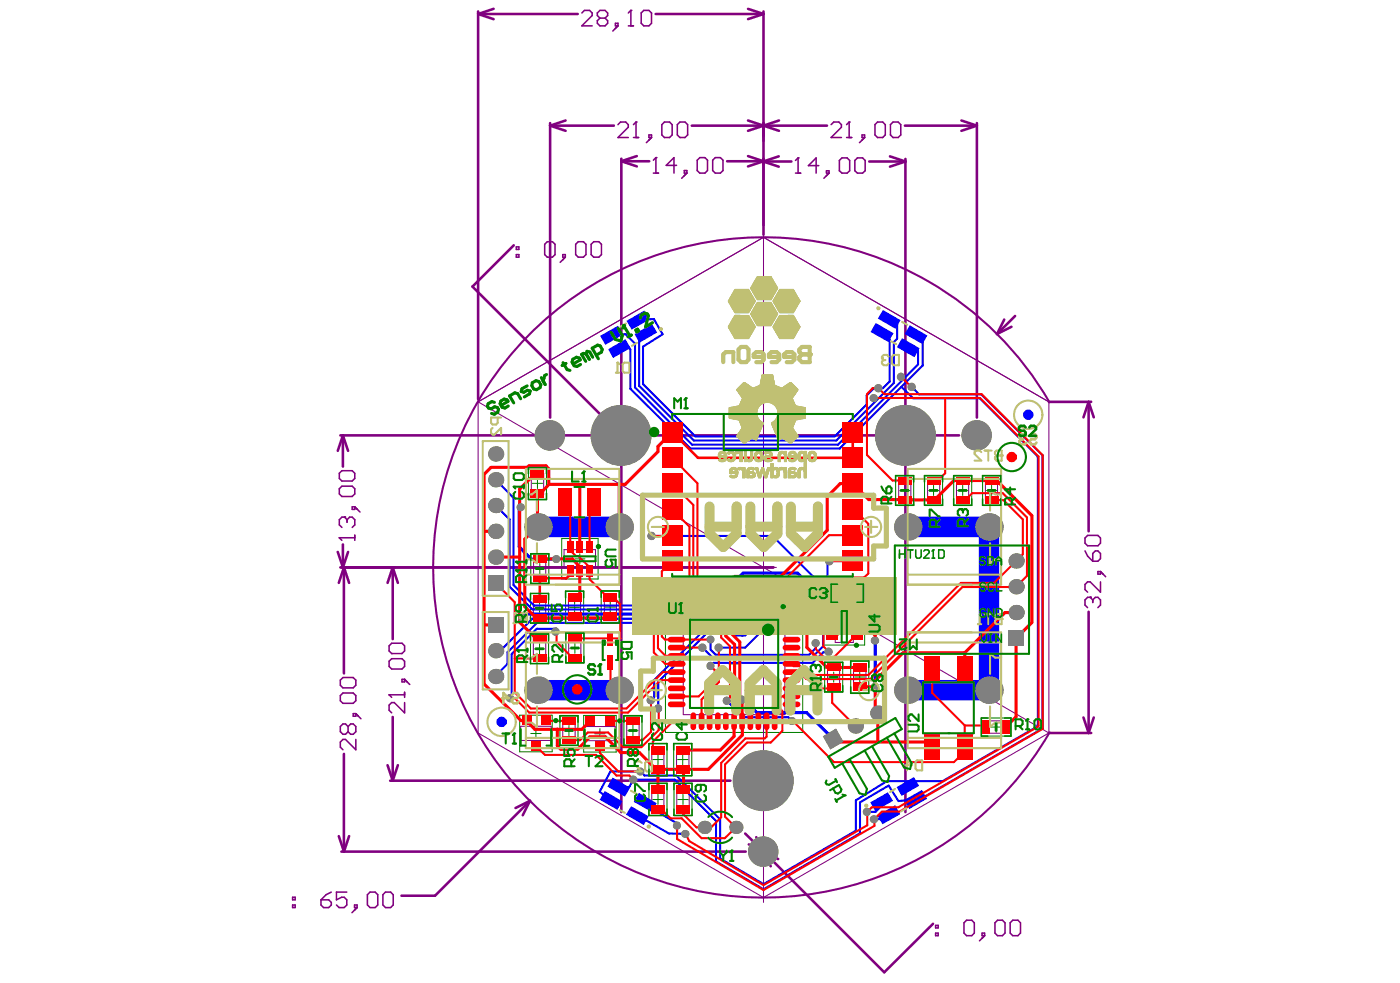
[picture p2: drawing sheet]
<svg xmlns="http://www.w3.org/2000/svg" width="285mm" height="200mm" viewBox="0 0 285 200" stroke-linecap="round" stroke-linejoin="round" font-family="sans-serif">
<g fill="none" stroke="#008000" stroke-width=".21">
<path d="M107.6 95.1h3.7v6.5h-3.7zM108.4 98.4h2.1M109.4 97.4v2M182.3 96.8h3.7v6h-3.7zM183.2 99.8h2M184.2 98.8v2M188.2 96.8h3.7v6h-3.7zM189.1 99.8h2M190.1 98.8v2M194.2 96.8h3.6v6h-3.6zM195 99.8h2M196 98.8v2"/>
<path d="M200.1 96.8h3.6v6h-3.6zM200.8 99.8h2.1M201.9 98.8v2M108.1 112.7h3.6v6h-3.6zM108.9 115.7h2.1M109.9 114.7v2.1M114.4 109.6h7.4v8.2h-7.4zM117 113.7h2.1M118 112.7v2M169.3 118.9h6.5v3.6h-6.5zM172.5 119.7v2.1M108 120.8h3.7v5.9h-3.7z"/>
<path d="M108 129.1h3.7v5.9h-3.7zM108.8 132h2.1M108.8 123.8h2.1M109.9 122.8v2M109.9 131v2.1M115.2 120.3h3.6v6.5h-3.6zM115.2 128.9h3.7v6h-3.7zM115.9 123.6h2.1M116 131.9h2M117 122.5v2.1M117 130.8v2.1M122.4 120.3h3.7v6.5h-3.7z"/>
<path d="M123.2 123.5h2.1M124.2 122.5v2M135.5 121.1h27.9v27.9h-27.9zM148.4 135.1h2.1M149.5 134v2.1M167.7 123.8h8.3v7.5h-8.3zM167.9 134.8h3.7v6h-3.7zM168.7 137.8h2M169.7 136.8v2M170.8 127.5h2.1M171.5 120.7h2M171.9 126.5v2.1"/>
<path d="M173.2 134.5h3.7v6.5h-3.7zM174 137.8h2.1M175 136.8v2M105.8 145.5h6.6v7.5h-6.6zM108.1 149.3h2.1M109.1 148.2v2.1M114 145.7h3.7v6h-3.7zM114.8 148.7h2.1M115.8 147.6v2.1M118.8 145.6h6.7v7.4h-6.7zM121.1 149.3h2.1M122.1 148.3v2"/>
<path d="M127 145.7h3.7v6h-3.7zM127.8 148.7h2.1M128.9 147.6v2.1M132.1 151.3h3.7v6.5h-3.7zM132.1 159.4h3.7v6.5h-3.7zM132.9 154.6h2.1M134 153.5v2.1M137.2 151.3h3.6v6.5h-3.6zM137.2 159.4h3.7v6.5h-3.7zM138 154.6h2.1M139 153.5v2.1M199.8 146.1h6v3.7h-6z"/>
<path d="M201.8 147.9h2M202.8 146.9v2.1M132.9 162.7h2.1M134 161.6v2.1M138 162.7h2.1M139.1 161.6v2.1"/>
</g>
<g fill="none" stroke="#800080" stroke-width=".21">
<path d="M155.5 46.5v137.1M108.2 96.3h2.5v4.4h-2.5zM183 97.5h2.4v4.4h-2.4zM188.9 97.5h2.4v4.4h-2.4zM194.7 97.5h2.5v4.4h-2.5zM200.6 97.5h2.5v4.4h-2.5zM213.6 81.8l-58.1-33.5-58.2 33.5 116.3 67.3M108.6 113.7h2.5v4.3h-2.5zM114.8 111.8h6.5v3.8h-6.5zM152.8 115.5h5.3M170.2 119.5h4.4v2.5h-4.4zM108.6 121.7h2.5v4.4h-2.5z"/>
<path d="M108.6 129.8h2.5v4.3h-2.5zM115.7 121.5h2.5v4.4h-2.5zM115.8 129.8h2.5v4.3h-2.5zM123 121.2h2.5v4.4h-2.5zM139.1 124.7h20.7v20.7h-20.7zM168.5 135.7h2.4v4.4h-2.4zM170.1 124.3h3.6v6.4h-3.6zM173.8 135.5h2.5v4.4h-2.5zM106 147.8h6.2v2.9h-6.2zM114.6 146.4h2.5v4.3h-2.5zM119 147.8h6.2v2.9h-6.2zM127.6 146.4h2.5v4.3h-2.5z"/>
<path d="M132.7 152.5h2.5v4.3h-2.5zM137.7 152.5h2.6v4.3h-2.6zM200.5 146.7h4.4v2.5h-4.4zM132.7 160.4h2.5v4.3h-2.5zM137.8 160.4h2.5v4.3h-2.5z"/>
</g>
<g fill="none" stroke="#800080" stroke-width=".53">
<path d="M97.3 2.3v78.9M97.3 2.8l3.2 1.1M97.3 2.8h20.3M100.5 1.8l-3.2 1M133.5 2.8h22M152.3 1.8l3.2 1M155.5 2.3v45.5M155.5 2.8l-3.2 1.1M112 25v60M112 25.6l3.2 1M112 25.6h13M115.2 24.5l-3.2 1.1"/>
<path d="M126.5 32.3v133M126.5 32.8l3.2 1.1M126.5 32.8h5.7M129.7 31.8l-3.2 1M140.8 25.6h27.6M148 32.8h7.5M152.3 24.5l6.3 2.1M152.3 31.8l3.2 1M155.4 32.3v1.1M155.4 32.9h5.7M155.4 32.9l3.2 1M155.5 32.8l-3.2 1.1"/>
<path d="M158.6 31.8l-3.2 1.1M158.6 24.5l-6.3 2.1M177 32.9h7.3M181.2 31.8l3.1 1.1M184.2 25.6h14.7M184.3 32.3v133M184.3 32.9l-3.1 1M195.7 24.5l3.2 1.1M198.9 25.6l-3.2 1M198.9 25v60M104.6 49.9l-8.4 8.4 30.3 30.3M204.5 65l-1.5 3"/>
<path d="M205.9 66.5l-2.9 1.5M206.7 64.3l-3.7 3.7M69.3 88.6h126M69.8 88.6v6.3M69.8 88.6l1.1 3.1M69.8 88.6l-1 3.1M123.5 87.1l3 1.5M125 85.7l1.5 2.9M126.5 88.6l2.9 1.5M126.5 88.6l1.5 3M126.5 88.6l3.7 3.7M213.6 81.8h8.6"/>
<path d="M221.6 81.8v26.3M221.6 81.8l1.1 3.1M221.6 81.8l-1 3.1M68.8 112.3l1 3.2M69.3 115.5h88.1M69.8 110.8v4.7M70 115.5l1.1 3.1M70 115.5v21.5M70 115.5l-1 3.1M70.9 112.3l-1.1 3.2M80 115.5l1 3.1M80 115.5l-1.1 3.1"/>
<path d="M80 115.5v14.5M221.6 124.5v24.6M70 153.4v19.9M78.9 155.7l1.1 3.2M79.4 158.9h69.3M80 145.9v13M81 155.7l-1 3.2M213.6 149.1h8.6M220.6 146l1 3.1M222.7 146l-1.1 3.1M69 170.1l1 3.2M69.5 173.3h82.3"/>
<path d="M71.1 170.1l-1.1 3.2M107.9 163l-1.5 2.9M107.9 163l-19.3 19.3h-6.9M107.9 163l-2.9 1.4M151.7 169.6l3.8 3.7M152.5 171.8l3 1.5M154 170.4l1.5 2.9M155.5 173.3l1.4 3M155.5 173.3l2.9 1.5M155.5 173.3l24.5 24.5 10-9.8"/>
</g>
<path d="M79.2 141.4h3.2M82.4 140.9v1M82.4 143v2.1l-2.1-2.1h-.6l-.5 .5v1l.5 .6" fill="none" stroke="#800080" stroke-width=".32"/>
<circle cx="79.2" cy="141.4" r=".16" fill="#800080"/>
<path d="M125.8 25.4l.5-.6h1.1l.5 .6v.5l-2.1 2.1h2.1M129 28h1M129.5 24.8v3.2M79.2 131.4l.5-.5h2.1l.6 .5v1.1l-.6 .5h-2.1l-.5-.5zM79.2 134.6l.5-.6h2.1l.6 .6v1l-.6 .5h-2.1l-.5-.5zM81.8 138.2h.6v.6h-.6zM82.4 138.2l1 1.1M79.2 141.4l.5 .5" fill="none" stroke="#800080" stroke-width=".32"/>
<circle cx="129.5" cy="24.8" r=".16" fill="#800080"/>
<g fill="none" stroke="#800080" stroke-width=".32">
<path d="M118.5 2.6l.5-.5h1l.6 .5v.6l-2.1 2.1h2.1M122.1 3.7l-.5 .5v.5l.5 .6h1.1l.5-.6v-.5l-.5-.5M122.1 3.7l-.5-.5v-.6l.5-.5h1.1l.5 .5v.6l-.5 .5M122.1 3.7h1.1M125.3 4.7h.5v.6h-.5zM125.8 5.3l-1 1M127.9 5.3h1.1M128.4 2.1v3.2M129.5 24.8l-.5 .6M132.1 27.5h.6v.5h-.6zM132.7 28l-1.1 1M134.8 25.4l.5-.6h1l.6 .6v2.1l-.6 .5h-1l-.5-.5z"/>
<path d="M137.9 25.4l.5-.6h1.1l.5 .6v2.1l-.5 .5h-1.1l-.5-.5z"/>
</g>
<circle cx="128.4" cy="2.1" r=".16" fill="#800080"/>
<path d="M128.4 2.1l-.5 .5M130.5 2.6l.6-.5h1l.6 .5v2.1l-.6 .6h-1l-.6-.6zM169.2 25.4l.5-.6h1.1l.5 .6v.5l-2.1 2.1h2.1M172.4 28h1M172.9 24.8v3.2M190.5 188.3h.5v.5h-.5zM190.5 189.9h.5v.5h-.5zM196.3 187.8l.5-.6h1l.6 .6v2.1l-.6 .5h-1l-.5-.5zM199.9 189.9h.6v.5h-.6zM200.5 190.4l-1.1 1M202.6 187.8l.5-.6h1l.5 .6v2.1l-.5 .5h-1l-.5-.5zM205.7 187.8l.5-.6h1.1l.5 .6v2.1l-.5 .5h-1.1l-.5-.5z" fill="none" stroke="#800080" stroke-width=".32"/>
<circle cx="172.9" cy="24.8" r=".16" fill="#800080"/>
<g fill="none" stroke="#800080" stroke-width=".32">
<path d="M133 35.2h1.1M133.5 32.1v3.1M172.9 24.8l-.5 .6M175.5 27.5h.5v.5h-.5zM176 28l-1 1M178.1 25.4l.6-.6h1l.5 .6v2.1l-.5 .5h-1l-.6-.5zM181.3 25.4l.5-.6h1.1l.5 .6v2.1l-.5 .5h-1.1l-.5-.5zM105.1 50.2h.5v.6h-.5zM105.1 51.8h.5v.5h-.5zM110.9 49.7l.5-.5h1.1l.5 .5v2.1l-.5 .5h-1.1l-.5-.5zM114.6 51.8h.5v.5h-.5zM115.1 52.3l-1 1.1"/>
<path d="M117.2 49.7l.5-.5h1.1l.5 .5v2.1l-.5 .5h-1.1l-.5-.5zM120.4 49.7l.5-.5h1l.6 .5v2.1l-.6 .5h-1l-.5-.5zM69.3 138.4l.5-.5h2.1l.5 .5v1l-.5 .6h-2.1l-.5-.6zM69.3 141.5l.5-.5h2.1l.5 .5v1.1l-.5 .5h-2.1l-.5-.5zM70.9 147.8l.5-.5h.5l.5 .5v1.1l-.5 .5h-.5l-.5-.5M70.9 147.8l-.6-.5h-.5l-.5 .5v1.1l.5 .5h.5l.6-.5M70.9 147.8v1.1M71.9 145.2h.5v.5h-.5zM72.4 150.5v2.1l-2.1-2.1h-.5l-.5 .5v1l.5 .6M72.4 145.2l1.1 1.1M59.6 182.6h.5v.5h-.5zM59.6 184.2h.5v.5h-.5z"/>
<path d="M65.4 183.1h1.5l.6 .5v.6l-.6 .5h-1l-.5-.5zM67.5 181.5l-1.1 .6-1 1M70.6 181.5h-2.1v1.6l1.1-.5h.5l.5 .5v1.1l-.5 .5h-1.1l-.5-.5M72.2 184.2h.5v.5h-.5zM72.7 184.7l-1 1M74.8 182.1l.5-.6h1.1l.5 .6v2.1l-.5 .5h-1.1l-.5-.5zM78 182.1l.5-.6h1l.6 .6v2.1l-.6 .5h-1l-.5-.5z"/>
</g>
<circle cx="133.5" cy="32.1" r=".16" fill="#800080"/>
<path d="M133.5 32.1l-.5 .5M137.7 33.7h-2.1l1.6-1.6v3.1M139.3 34.7h.5v.5h-.5zM139.8 35.2l-1 1.1M142 32.6l.5-.5h1l.6 .5v2.1l-.6 .5h-1l-.5-.5zM145.1 32.6l.5-.5h1.1l.5 .5v2.1l-.5 .5h-1.1l-.5-.5zM69.1 109.4h3.1M72.2 108.9v1.1" fill="none" stroke="#800080" stroke-width=".32"/>
<circle cx="69.1" cy="109.4" r=".16" fill="#800080"/>
<path d="M69.1 109.4l.5 .6M70.1 105.2h-.5l-.5 .6v1l.5 .5" fill="none" stroke="#800080" stroke-width=".32"/>
<circle cx="70.1" cy="105.2" r=".16" fill="#800080"/>
<path d="M69.1 96.3l.5-.5h2.1l.5 .5v1.1l-.5 .5h-2.1l-.5-.5zM69.1 99.5l.5-.6h2.1l.5 .6v1l-.5 .5h-2.1l-.5-.5zM70.1 105.2l.6 .6M70.7 105.8v.5M70.7 105.8l.5-.6h.5l.5 .6v1l-.5 .5M71.7 103.1h.5v.6h-.5zM72.2 103.1l1.1 1.1M222 121.5h-.6l-.5 .6v1l.5 .5" fill="none" stroke="#800080" stroke-width=".32"/>
<circle cx="222" cy="121.5" r=".16" fill="#800080"/>
<path d="M162 35.2h1M162.5 32.1v3.1M220.9 109.5l.5-.5h2.1l.6 .5v1l-.6 .6h-2.1l-.5-.6zM220.9 112.1l.5 1.1 1.1 1M222.5 112.6l.5-.5h.5l.6 .5v1.1l-.6 .5h-1zM223.5 116.3h.6v.5h-.6zM224.1 118.4v2.1l-2.1-2.1h-.6l-.5 .5v1.1l.5 .5M224.1 116.3l1 1M222 121.5l.5 .6M222.5 122.1v.5M222.5 122.1l.5-.6h.5l.6 .6v1l-.6 .5" fill="none" stroke="#800080" stroke-width=".32"/>
<circle cx="162.5" cy="32.1" r=".16" fill="#800080"/>
<path d="M162.5 32.1l-.5 .6M166.7 33.7h-2.1l1.6-1.6v3.1M168.3 34.8h.5v.4h-.5zM168.8 35.2l-1.1 1.1M170.9 32.7l.5-.6h1.1l.5 .6v2.1l-.5 .4h-1.1l-.5-.4zM174 32.7l.6-.6h1l.6 .6v2.1l-.6 .4h-1l-.6-.4z" fill="none" stroke="#800080" stroke-width=".32"/>
<g fill="none" stroke="#800080" stroke-width=".21">
<path d="M97.3 81.8l58.2-33.5 58.1 33.5v67.3l-58.1 33.5-58.2-33.5z"/>
<circle cx="157.9" cy="126.6" r="1.05"/>
</g>
<path d="M213.7 81.9a67.2 67.2 0 0 0-101.5-18 67.2 67.2 0 0 0 0 103.1 67.2 67.2 0 0 0 101.5-18" fill="none" stroke="#800080" stroke-width=".42"/>
<g fill="none" stroke="#00f" stroke-width=".42">
<path d="M124.9 68h2.5M131.1 68l-1 1M103.3 132.7v2.4M133.4 121.2l-.9 .1M134.1 125.3l-.6 .6M134.4 126.1l-.6 .6M149.3 128.7l.6 .6h1.2M104.2 141.8l-.3 .3M129 158.6l-.9 1.6M133.2 141.9l-.7 .6M148 142.6h.1M151.1 142.4h.4"/>
<path d="M122.6 160.2l-.5 .9M131 163.1l.3 .2M137.7 167.5l.2 .5"/>
</g>
<path d="M106.1 103.2l-.4 .4M133.7 124.3l-.6 .7" fill="none" stroke="#00f" stroke-width=".63"/>
<circle cx="151.1" cy="129.3" r=".21" fill="#00f"/>
<g fill="none" stroke="#00f" stroke-width=".42">
<path d="M177.9 79l-1.4 1.5M178.9 79h.9M183.5 76.7h.1M183.6 78.7l2.3 2.3M184.6 70.5h1.6M177.9 81v.1M152.3 118.4h.5M155.5 117.5l.6 .6v.9M164.3 118.6v.4M167 118.8v.2M168.9 114.2l-.4 .4M151.1 129.3h.6"/>
<path d="M166.1 130.8v1M166.5 125.7h1.1M167.6 132.7h1.1M179.8 162.9v.7M186.4 162.7l-3.5 .3"/>
</g>
<path d="M162.4 116.6l1.9 2" fill="none" stroke="#00f" stroke-width=".63"/>
<circle cx="101.9" cy="132.4" r=".21" fill="#00f"/>
<path d="M105.7 103.6v7.7l2.5 2.5h5.1M162.4 116.6h-11.1l-2.4 2.4h-1.1v1.1l-4.3 4.2h-9.8M133.1 125h-25.9l-.8 .8M178.2 130.4v9.4M151.5 142.4l2.6 2.6h10.1l5.4 5.4" fill="none" stroke="#00f" stroke-width=".63"/>
<g fill="none" stroke="#00f" stroke-width=".42">
<path d="M127.4 68l1.9 1.9v8.9l11.6 11.7h29.7l16.3-16.3v-2.9l-.7-.8M129.8 65.1l3.3-.2 1.8 3.1-4 2.5v7.7l10.7 10.6h28.4l6.5-6.5v-1.8M130.1 64.8l-.5 .5M177.9 79h1M179.9 67.9l1.2 1.2v8.5l-1.3 1.4M181.5 65.2h.5l.7 .6v3.1l-.7 .7v8.3l-11.7 11.7h-29l-11.2-11.1v-9.5M185.7 78.7l1.4 1.5h12.7l12.4 12.4v55.7l-25.8 14.8M186.1 67.9l1.8 1.7v4.8l-17 16.9h-30.3l-12.3-12.2v-8l-.3-.4h-1.5M100.9 97.6l3.6 3.7v17.7l4.2 4.2h21.9l1.9-1.9M185.9 81h13.6l11.8 11.9v54.9l-19.5 11.2M100.9 102.9l2.9 2.8v13.7l4.6 4.6h22.5l.7-.6h.9M132.7 109.1h24.6l9.7 9.7"/>
<path d="M152.3 118.4l-7.7 7.7h-10.2M152.8 118.4l.6 .6M155.5 117.5h-3.6l-7.7 7.8h-10.1M158.8 119l-4 3.9v5.8l-3.1 3.1h-5.3M161.4 119l1.5 1.4h2.7l1.4-1.4M168.5 114.6v5l-.9 .8v11.1l-2.5 2.5h-19.8l-2.2-2.2M103.3 135.1l-2.5 2.6M113.2 128.5v-.4l.1-.2h-4l-5.1 5.2v8.7M133.5 125.9h-25.1l-6.5 6.5M133.8 126.7h-24.5l-6 6M144.7 130.2v2l1 1h19.1l1.3-1.4M149.3 128.7h-5.2l-10.1 10.1v5.4"/>
<path d="M150.5 127.8h-6.8l-10.5 10.6v3.5M153.2 127.8l-1.5 1.5M167.6 132.7l-2.1 2.2h-20.2l-.6 .6M178.2 130.3v.1M129 158.6h8.4l8.4 8.4v8.3l9.7 5.7 19.6-11.4v-6.3l5.8-3.4 2 3.1M148 142.6l3.4 3.3h9.1l.8 .8M191.8 159h-11.2l-6.3 3.8v6.2l-18.8 10.9-8.9-5.2v-8l-8.9-8.9h-6.5l-.8-.8h-6.1l-1.7 3.2M122.1 161.1l2.3 1.7M126 160.2h2.1M129.4 165.7l6.8 3.9 3.4 .1M131.3 163.3l1.5 1.2 4.9 3M178 166.7h2.2"/>
<path d="M179.8 163.6l-1.5 1.6h-1.7"/>
</g>
<path d="M109.5 107.2h16.6M184.8 107.2h16.6v33.2h-16.6M109.5 140.4h16.6" fill="none" stroke="#00f" stroke-width="4.2"/>
<g fill="none" stroke="#00f" stroke-width="1.3">
<circle cx="209.4" cy="84.4" r=".42"/>
<circle cx="102.1" cy="146.9" r=".42"/>
</g>
<g fill="#808080">
<circle cx="139.5" cy="169.7" r=".83"/>
<circle cx="137.8" cy="168" r=".83"/>
<circle cx="106" cy="103.2" r=".83"/>
<circle cx="183.4" cy="76.7" r=".83"/>
<circle cx="185.6" cy="78.7" r=".84"/>
<circle cx="176.5" cy="165.2" r=".83"/>
<circle cx="177.9" cy="166.7" r=".83"/>
<circle cx="177.9" cy="81" r=".83"/>
<circle cx="178.8" cy="79" r=".84"/>
<circle cx="151.1" cy="142.4" r=".83"/>
<circle cx="161.2" cy="146.7" r=".83"/>
<circle cx="178.2" cy="130.3" r=".83"/>
<circle cx="178.2" cy="139.7" r=".83"/>
<circle cx="166.1" cy="130.9" r=".83"/>
<circle cx="168.7" cy="132.6" r=".84"/>
<circle cx="166.4" cy="125.7" r=".83"/>
<circle cx="168.9" cy="114.2" r=".83"/>
<circle cx="130.4" cy="157" r=".81"/>
<circle cx="128.9" cy="158.6" r=".84"/>
<circle cx="134" cy="144.2" r=".83"/>
<circle cx="132.5" cy="142.5" r=".83"/>
<circle cx="103.8" cy="142.1" r=".83"/>
<circle cx="132.5" cy="123.4" r=".83"/>
<circle cx="133.2" cy="121.3" r=".83"/>
<circle cx="132.7" cy="109.1" r=".84"/>
<circle cx="146.3" cy="131.8" r=".84"/>
<circle cx="153.1" cy="127.9" r=".83"/>
<circle cx="150.4" cy="127.9" r=".83"/>
<circle cx="153.3" cy="119" r=".83"/>
<circle cx="156" cy="119" r=".84"/>
<circle cx="184.3" cy="88.6" r="6.2"/>
<circle cx="155.4" cy="158.9" r="6.2"/>
<circle cx="155.4" cy="173.3" r="3.1"/>
<circle cx="198.8" cy="88.6" r="3.1"/>
<circle cx="112" cy="88.6" r="3.1"/>
<circle cx="126.5" cy="88.6" r="6.2"/>
<circle cx="144.7" cy="130.1" r=".81"/>
<circle cx="143" cy="131.8" r=".84"/>
<circle cx="147.7" cy="119" r=".83"/>
<circle cx="158.7" cy="119" r=".84"/>
<circle cx="167" cy="119" r=".83"/>
<circle cx="161.4" cy="119" r=".84"/>
<circle cx="164.3" cy="119" r=".83"/>
<circle cx="144.6" cy="135.5" r=".83"/>
<circle cx="148" cy="142.6" r=".83"/>
<circle cx="113.1" cy="128.5" r=".84"/>
<circle cx="106.3" cy="125.8" r=".84"/>
<circle cx="113.3" cy="113.7" r=".83"/>
<circle cx="100.9" cy="113.4" r="1.55"/>
<circle cx="100.9" cy="92.4" r="1.55"/>
<circle cx="143.4" cy="168.4" r="1.34"/>
<circle cx="149.8" cy="168.4" r="1.34"/>
<circle cx="100.9" cy="137.7" r="1.55"/>
<circle cx="100.9" cy="132.4" r="1.55"/>
<circle cx="100.9" cy="108.1" r="1.55"/>
<circle cx="100.9" cy="102.9" r="1.55"/>
<circle cx="100.9" cy="97.6" r="1.55"/>
<circle cx="109.5" cy="140.4" r="2.78"/>
<circle cx="109.5" cy="107.2" r="2.78"/>
<circle cx="126.1" cy="140.4" r="2.78"/>
<circle cx="126.1" cy="107.2" r="2.78"/>
<circle cx="184.8" cy="140.4" r="2.78"/>
<circle cx="178.7" cy="145.1" r="1.55"/>
<circle cx="184.8" cy="107.2" r="2.78"/>
<circle cx="201.4" cy="140.4" r="2.78"/>
<circle cx="201.4" cy="107.2" r="2.78"/>
<circle cx="174.2" cy="147.7" r="1.55"/>
<circle cx="206.9" cy="124.6" r="1.55"/>
<circle cx="206.9" cy="119.4" r="1.55"/>
<circle cx="206.9" cy="114.1" r="1.55"/>
</g>
<g fill="#808080">
<path d="M99.3 125.6h3.1v3.1h-3.1z" fill-rule="evenodd"/>
<path d="M99.4 117.1h3.1v3.1h-3.1z" fill-rule="evenodd"/>
<path d="M205.3 128.3h3.1v3.1h-3.1z" fill-rule="evenodd"/>
<path d="M167.5 149.8l2.7-1.5 1.5 2.6-2.6 1.6z" fill-rule="evenodd"/>
</g>
<g fill="#00f">
<path d="M124.7 158.2l3.6 2.1-1.1 1.8-3.5-2z" fill-rule="evenodd"/>
<path d="M130.1 161.3l3.6 2.1-1 1.8-3.7-2z" fill-rule="evenodd"/>
<path d="M123.1 161l3.6 2.1-1 1.7-3.6-2.1z" fill-rule="evenodd"/>
<path d="M123.8 71.1l3.5-2.1 1.1 1.8-3.6 2.1z" fill-rule="evenodd"/>
<path d="M182.6 160.2l3.5-2.1 1 1.8-3.5 2.1z" fill-rule="evenodd"/>
<path d="M177.2 163.3l3.6-2.1 1 1.8-3.6 2.1z" fill-rule="evenodd"/>
<path d="M183.7 68.8l3.5 2.1-1 1.8-3.6-2.1z" fill-rule="evenodd"/>
<path d="M179.8 63.1l3.5 2-1 1.8-3.6-2.1z" fill-rule="evenodd"/>
<path d="M128.5 164.1l3.6 2-1 1.8-3.6-2.1z" fill-rule="evenodd"/>
<path d="M122.2 68.3l3.6-2 1.1 1.8-3.7 2.1z" fill-rule="evenodd"/>
<path d="M127.6 65.3l3.6-2.1 1 1.8-3.6 2.1z" fill-rule="evenodd"/>
<path d="M129.2 68l3.6-2.1 1 1.8-3.6 2.1z" fill-rule="evenodd"/>
<path d="M178.6 165.9l3.6-2.1 1.1 1.9-3.6 2z" fill-rule="evenodd"/>
<path d="M178.3 65.7l3.6 2.1-1 1.8-3.6-2z" fill-rule="evenodd"/>
<path d="M184.1 162.8l3.6-2.1 1.1 1.8-3.7 2.1z" fill-rule="evenodd"/>
<path d="M185.2 66.2l3.6 2.1-1 1.7-3.6-2z" fill-rule="evenodd"/>
</g>
<path d="M98.8 108.1h2.1" fill="none" stroke="#f00" stroke-width=".63"/>
<path d="M105.9 125.8h.5M103.9 142.1h.9" fill="none" stroke="#f00" stroke-width=".42"/>
<circle cx="106.1" cy="103.2" r=".21" fill="#f00"/>
<g fill="none" stroke="#f00" stroke-width=".42">
<path d="M108.9 96.4h.5M105.8 103.2h.3M109.4 100.3h.7M113.3 113.7v.1M116.1 112l1.2 1.2h.4M120 116.2v1.7M109.2 125.7h.7M109.3 130h.6M116.5 133.8h.5M117 121.6h1M124.2 121.5h.7l1.4 1.5M133.1 132.8l2.3 2.3"/>
<path d="M133.3 121.3l.7 .6M134.8 129.5l.6 .7M141 126.2h2.7M142 120.4l.8 .8v2.2M146.2 125.4l.6 .7M146.8 129.7l1.8 1.8M115.8 150.6h2.3M128.1 157.8l.9 .8M128.9 150.6h1.9M132.9 150.9v1.1h.5l.6 .6M133.6 156.5h.4M134.1 144.2h.1"/>
<path d="M139 156.5l.2 .2M148.6 142l-.6 .6M151.1 146.7h.1M151.5 142.7l-.4-.3h.4l.1 .1-.5 .6M156.1 149.9l-.4 .4M134 164.6h.6M136.5 166.5h2.3M141.8 168.4h1.6"/>
</g>
<path d="M107.7 94.8l-.3 .3M134 90.8v1.1M113.5 151.8l.7 .7M113.5 148.4h.1M120.1 149.9h3.1M150.6 141.9l.5 .5M139.2 160.6l-.1 .1" fill="none" stroke="#f00" stroke-width=".63"/>
<path d="M116.1 116.2v.7" fill="none" stroke="#f00" stroke-width=".53"/>
<circle cx="156.1" cy="123.4" r=".21" fill="#f00"/>
<g fill="none" stroke="#f00" stroke-width=".42">
<path d="M177.7 79l-1.2 1.2M178.9 79l1.1 1.2M185.4 78.6v.4l.3-.3M177.9 81h.1M163.7 117.5l-.8 .8M167.3 118.7l-.3 .3M172 118.7l.6 .6M173.6 103.7h.2M176.8 116.7l-.9 .8M154.4 120v3.4M162.8 136.8l1.4 1.4M168 127.5h1.4"/>
<path d="M168.1 134h1.4M169.4 125.6l-2.9 .1M170.5 120.7l.7 .6M171.2 128.6l-1 .9M172.6 124.3l1.2 1.3M174.4 129.5h.4M174.5 120.7v.5M161.1 141.7h-1.9l-.6 .6v1.7M177.5 164.3l-.9 .9M178 166.7v1.3"/>
</g>
<path d="M164.3 121h.1M174.5 121.2l2 2" fill="none" stroke="#f00" stroke-width=".63"/>
<circle cx="183.5" cy="76.7" r=".21" fill="#f00"/>
<g fill="none" stroke="#f00" stroke-width=".42">
<path d="M177.7 79h1.2M183.5 76.7l1.9 1.9M136.9 93.2l5.1 5.2v22M136.9 98.4l4.3 4.4v20.6M176.5 80.2v12.4l5.2 5.2h2.5M177.9 81h21.6l12 11.9v54.8l-.4 .3-28.2 16.3h-5.4M180 80.2h19.8l12.5 12.4v55.7l-29.2 16.9M192.4 81v15.3l-1.5 1.5h-1.1M201.9 97.8h1.1M100.9 118.6l3.9 3.9v18.4l3.3 3.3h19.5l7.4-7.4h2.7M115.2 102l.9 1v9M117.7 113.2l2.3 2.2v.8"/>
<path d="M120 117.9l3.7 3.6h.5M121 102l-1 1v8.2M132.7 109.1h4M136.9 103.7l3.5 3.5v13.6l-.4 .4v4l1 1M136.9 114.1l-2.1 2.1v13.3M153.4 119l1 1M156.1 119v4.4M161.4 119l-3.7 3.7M162.9 118.3v1.5l-1.8 1.7v5.3M163.7 117.5h12.2M167.3 118.7h4.7M168.9 114.2h4.7"/>
<path d="M172.6 119.3v5M173.6 108.9h-4.8l-10 10.1M173.8 103.7l3 2.9v10.1M196 101.8h.5l1.5-1.5h6.2l4.9 5v11.9l-2.3 2.2h-10.8l-18.8 18.8h-13M201.9 101.8h2.4l3.9 3.9v7.1l-5.8 5.8h-6.8l-18.8 18.7h-12.1l-1.8-1.7h-1.3l-.5-.5M104.8 134h5.1M113.2 128.5v-.4l.1-.2v2.7l3.2 3.2M124.3 134.4v4.3l1.8 1.7M126.3 123v6.9h-9.3M132.5 123.4l.6 .6v8.8M134 121.9v10l1.5 1.6h2.2M135.4 130.2h9.3"/>
<path d="M135.4 135.1h2.3M137.7 138.4h-3.2l-6.6 6.6h-20.2l-2.9-2.9M137.7 131.8h5.4M144.5 123.4v2l-.8 .8M144.7 135.5l.8 .8v2.1l-3.2 3.3h-4.6M146.2 123.4v2M146.4 131.8v7l-3.6 3.5v4.4M146.8 126.1v3.6M148.6 131.5v10.5M151.1 123.4v3.8l-.6 .6M152.8 123.4v4l.4 .4M161.1 136.8h1.7"/>
<path d="M166.1 130.8v1.3l2 1.9M168 127.5l-.4 .4v3.6l1.1 1.1M168.4 135.8h1.3M169.4 129.5h.8M171.2 121.3v7.3M173.8 125.6h.6M174.4 129.5h-.4l-4.5 4.5M189.8 136.2v4.8l6.6 6.6M109.1 151.8l1.9 1.8h10.4l4.1 4.2h2.6M111.1 146.7h4.7M122.1 151.9v1.3l3.8 3.8h4.5M124.1 146.7h4.8"/>
<path d="M132.5 142.5v6.4l-1.7 1.7M134.1 144.2v4.4l-3.5 3.4h-3.8l-3-3h-4.1l-1.6 1.6M141.2 146.7h-4.1l-4.2 4.2M155.7 150.3h-3.9l-5 4.9v11.1l-2 2.1h-1.4M156.1 146.7v3.2M158.6 144l.7 .7v4l-2.4 2.4h-4.8l-4.5 4.5v10.6l2.2 2.2-2.2 2.2h-4.8l-4-4.1M161.1 140.1h8.3v2.9l4.8 4.7M161.3 146.7l8.5 8.4h24.4l2.2-2.2v-5.3M169.6 150.4l.6 .6M178.2 144.6l.5 .5M196.4 147.6h4.1l.3 .3M134.6 164.6l1.9 1.9"/>
<path d="M137.9 168v2.7l17.6 10.4 22.5-13.1M139.1 164.6v1l2.7 2.8M176.6 165.2v2.7l-21.1 12.2-15.2-9-.7-1.4M183.1 165.2h-3.5l-1.6 1.5"/>
</g>
<g fill="none" stroke="#f00" stroke-width=".63">
<path d="M107.4 95.1h-7.4l-1.4 1.4v42.7l7.5 7.4h1.1l1.7 1.8h9.6l1.7-1.7M108.9 96.4l-3.1 3.1v27.1l3.5 3.4M111.6 98.8l-1.5 1.5M118 98.6v12.6M126.1 98.9v8.3M134 91.9l-6.7 6.7h-15.6v-3.2l-.5-.6h-3.5M136.9 87.9l-2.9 2.9M200.9 97.8h-6.7l-3.9 3.9h-6.1M203 97.8l7.1 7.1v21.8l-3.2 3.2v15.9l-2.1 2.1M100.9 113.4h4.9M109.4 100.3v6.8l-2.5 2.6v13.7l2.3 2.3M109.9 113.7h6.6l1.5 1.6v6.3"/>
<path d="M164.3 119v2M183.8 101.7h-6.9l-3.3-3.3h-2.5l-2.7 2.7v6.8l-9.4 9.4h-9.5l-1.7 1.7v10.4l1.8 1.8v15.4M98.7 127.2h2.2M109.9 125.7h14.1M149.5 123.4v1.9l-.6 .6v3l1.7 1.7v11.3M164.3 121v10.7l4.1 4.1M164.6 120.7h5.9M169.7 135.8h5.3M174.4 127.5h2.1M175 139.8h3.2M176.5 123.2v4.3M176.5 127.5l1.7 1.8v1"/>
<path d="M196.4 132.8v3.4M196.4 132.8h-12.5l-5.7 5.7v6.1M206.9 124.6h-2.3l-8.2 8.2M113.5 148.4v3.4M120.1 149.9l-2.5 2.6h-3.4M123.2 149.9l3.2 3.2h3.8l3.4 3.4M139.2 156.7v3.9M149.5 146.7v3.1l-2.8 2.8h-7.7M151.1 143.1v3.6M151.1 146.7v2.9l-6.9 6.9h-10.2v4.2M170.2 151h18.7M178.7 145.1v5.9"/>
</g>
<path d="M136.9 87.9l5.2 5.3h31.5v-5.3M116.1 116.9l-.8 .8h-5.4v4.1" fill="none" stroke="#f00" stroke-width=".53"/>
<g fill="none" stroke="#f00" stroke-width="1.3">
<circle cx="206" cy="93" r=".42"/>
<circle cx="117.5" cy="140.3" r=".42"/>
</g>
<g fill="#808080">
<circle cx="139.5" cy="169.7" r=".83"/>
<circle cx="137.8" cy="168" r=".83"/>
<circle cx="106" cy="103.2" r=".83"/>
<circle cx="183.4" cy="76.7" r=".83"/>
<circle cx="185.6" cy="78.7" r=".84"/>
<circle cx="176.5" cy="165.2" r=".83"/>
<circle cx="177.9" cy="166.7" r=".83"/>
<circle cx="177.9" cy="81" r=".83"/>
<circle cx="178.8" cy="79" r=".84"/>
<circle cx="151.1" cy="142.4" r=".83"/>
<circle cx="161.2" cy="146.7" r=".83"/>
<circle cx="178.2" cy="130.3" r=".83"/>
<circle cx="178.2" cy="139.7" r=".83"/>
<circle cx="166.1" cy="130.9" r=".83"/>
<circle cx="168.7" cy="132.6" r=".84"/>
<circle cx="166.4" cy="125.7" r=".83"/>
<circle cx="168.9" cy="114.2" r=".83"/>
<circle cx="130.4" cy="157" r=".81"/>
<circle cx="128.9" cy="158.6" r=".84"/>
<circle cx="134" cy="144.2" r=".83"/>
<circle cx="132.5" cy="142.5" r=".83"/>
<circle cx="103.8" cy="142.1" r=".83"/>
<circle cx="132.5" cy="123.4" r=".83"/>
<circle cx="133.2" cy="121.3" r=".83"/>
<circle cx="132.7" cy="109.1" r=".84"/>
<circle cx="146.3" cy="131.8" r=".84"/>
<circle cx="153.1" cy="127.9" r=".83"/>
<circle cx="150.4" cy="127.9" r=".83"/>
<circle cx="153.3" cy="119" r=".83"/>
<circle cx="156" cy="119" r=".84"/>
<circle cx="184.3" cy="88.6" r="6.2"/>
<circle cx="155.4" cy="158.9" r="6.2"/>
<circle cx="155.4" cy="173.3" r="3.1"/>
<circle cx="198.8" cy="88.6" r="3.1"/>
<circle cx="112" cy="88.6" r="3.1"/>
<circle cx="126.5" cy="88.6" r="6.2"/>
<circle cx="144.7" cy="130.1" r=".81"/>
<circle cx="143" cy="131.8" r=".84"/>
<circle cx="147.7" cy="119" r=".83"/>
<circle cx="158.7" cy="119" r=".84"/>
<circle cx="167" cy="119" r=".83"/>
<circle cx="161.4" cy="119" r=".84"/>
<circle cx="164.3" cy="119" r=".83"/>
<circle cx="144.6" cy="135.5" r=".83"/>
<circle cx="148" cy="142.6" r=".83"/>
<circle cx="113.1" cy="128.5" r=".84"/>
<circle cx="106.3" cy="125.8" r=".84"/>
<circle cx="113.3" cy="113.7" r=".83"/>
<circle cx="100.9" cy="113.4" r="1.55"/>
<circle cx="100.9" cy="92.4" r="1.55"/>
<circle cx="143.4" cy="168.4" r="1.34"/>
<circle cx="149.8" cy="168.4" r="1.34"/>
<circle cx="100.9" cy="137.7" r="1.55"/>
<circle cx="100.9" cy="132.4" r="1.55"/>
<circle cx="100.9" cy="108.1" r="1.55"/>
<circle cx="100.9" cy="102.9" r="1.55"/>
<circle cx="100.9" cy="97.6" r="1.55"/>
<circle cx="109.5" cy="140.4" r="2.78"/>
<circle cx="109.5" cy="107.2" r="2.78"/>
<circle cx="126.1" cy="140.4" r="2.78"/>
<circle cx="126.1" cy="107.2" r="2.78"/>
<circle cx="184.8" cy="140.4" r="2.78"/>
<circle cx="178.7" cy="145.1" r="1.55"/>
<circle cx="184.8" cy="107.2" r="2.78"/>
<circle cx="201.4" cy="140.4" r="2.78"/>
<circle cx="201.4" cy="107.2" r="2.78"/>
<circle cx="174.2" cy="147.7" r="1.55"/>
<circle cx="206.9" cy="124.6" r="1.55"/>
<circle cx="206.9" cy="119.4" r="1.55"/>
<circle cx="206.9" cy="114.1" r="1.55"/>
</g>
<g fill="#808080">
<path d="M99.3 125.6h3.1v3.1h-3.1z" fill-rule="evenodd"/>
<path d="M99.4 117.1h3.1v3.1h-3.1z" fill-rule="evenodd"/>
<path d="M205.3 128.3h3.1v3.1h-3.1z" fill-rule="evenodd"/>
<path d="M167.5 149.8l2.7-1.5 1.5 2.6-2.6 1.6z" fill-rule="evenodd"/>
</g>
<g fill="#f00">
<path d="M108.2 150.8h1.9v2h-1.9z" fill-rule="evenodd"/>
<path d="M115.6 133h2.9v1.6h-2.9z" fill-rule="evenodd"/>
<path d="M115.6 129.1h2.9v1.6h-2.9z" fill-rule="evenodd"/>
<path d="M115.6 124.6h2.8v1.8h-2.8z" fill-rule="evenodd"/>
<path d="M115.6 120.7h2.8v1.8h-2.8z" fill-rule="evenodd"/>
<path d="M121.2 150.9h1.9v2h-1.9z" fill-rule="evenodd"/>
<path d="M132.5 163.7h2.9v1.8h-2.9z" fill-rule="evenodd"/>
<path d="M182.8 101h2.8v1.6h-2.8z" fill-rule="evenodd"/>
<path d="M200.5 101h2.8v1.6h-2.8z" fill-rule="evenodd"/>
<path d="M117.4 110.1h1.3v2.3h-1.3z" fill-rule="evenodd"/>
<path d="M117.4 115h1.3v2.3h-1.3z" fill-rule="evenodd"/>
<path d="M132.5 159.8h2.9v1.8h-2.9z" fill-rule="evenodd"/>
<path d="M132.5 155.7h2.9v1.7h-2.9z" fill-rule="evenodd"/>
<path d="M132.5 151.7h2.9v1.8h-2.9z" fill-rule="evenodd"/>
</g>
<path d="M142.8 122.2v2.4M146.2 122.2v2.4M147.8 122.2v2.4M151.1 122.2v2.4M154.4 122.2v2.4M156.1 122.2v2.4M142.8 145.5v2.5M146.2 145.5v2.5M147.8 145.5v2.5M151.1 145.5v2.5M154.4 145.5v2.5M156.1 145.5v2.5" fill="none" stroke="#f00" stroke-width="1.2"/>
<g fill="#f00">
<path d="M182.8 97h2.8v1.6h-2.8z" fill-rule="evenodd"/>
<path d="M200.1 146.5h1.5v2.9h-1.5z" fill-rule="evenodd"/>
<path d="M200.5 97h2.8v1.6h-2.8z" fill-rule="evenodd"/>
<path d="M204 146.5h1.6v2.9h-1.6z" fill-rule="evenodd"/>
<path d="M114.4 149.8h2.9v1.6h-2.9z" fill-rule="evenodd"/>
<path d="M106.3 145.6h1.8v2h-1.8z" fill-rule="evenodd"/>
<path d="M110.2 145.6h1.9v2h-1.9z" fill-rule="evenodd"/>
<path d="M119.3 145.7h1.8v1.9h-1.8z" fill-rule="evenodd"/>
<path d="M114.4 145.9h2.9v1.6h-2.9z" fill-rule="evenodd"/>
<path d="M108.4 133.2h2.9v1.6h-2.9z" fill-rule="evenodd"/>
<path d="M108.4 129.3h2.9v1.5h-2.9z" fill-rule="evenodd"/>
<path d="M108.4 125h2.9v1.5h-2.9z" fill-rule="evenodd"/>
<path d="M108.4 121h2.9v1.6h-2.9z" fill-rule="evenodd"/>
<path d="M108.5 116.9h2.8v1.6h-2.8z" fill-rule="evenodd"/>
<path d="M108.5 112.9h2.8v1.6h-2.8z" fill-rule="evenodd"/>
<path d="M108 99.5h2.8v1.7h-2.8z" fill-rule="evenodd"/>
<path d="M108 95.5h2.8v1.8h-2.8z" fill-rule="evenodd"/>
<path d="M127.5 149.8h2.8v1.6h-2.8z" fill-rule="evenodd"/>
<path d="M123.2 145.7h1.9v1.9h-1.9z" fill-rule="evenodd"/>
<path d="M127.5 145.9h2.8v1.6h-2.8z" fill-rule="evenodd"/>
<path d="M123.7 128.4h1.1v3h-1.1z" fill-rule="evenodd"/>
<path d="M122.8 124.6h2.9v1.8h-2.9z" fill-rule="evenodd"/>
<path d="M122.8 120.7h2.9v1.7h-2.9z" fill-rule="evenodd"/>
</g>
<path d="M159.9 138.4h2.5M159.9 133.5h2.5M159.9 135.1h2.5M159.9 130.2h2.5M159.9 141.7h2.5M159.9 143.3h2.5" fill="none" stroke="#f00" stroke-width="1.2"/>
<path d="M168.3 128.8h2.3v1.4h-2.3z" fill-rule="evenodd" fill="#f00"/>
<path d="M159.9 126.8h2.5" fill="none" stroke="#f00" stroke-width="1.2"/>
<g fill="#f00">
<path d="M168.3 124.9h2.3v1.4h-2.3z" fill-rule="evenodd"/>
<path d="M173.3 128.8h2.2v1.4h-2.2z" fill-rule="evenodd"/>
<path d="M173.2 124.9h2.3v1.4h-2.3z" fill-rule="evenodd"/>
<path d="M194.6 101h2.8v1.6h-2.8z" fill-rule="evenodd"/>
<path d="M119.4 110.1h1.3v2.3h-1.3z" fill-rule="evenodd"/>
<path d="M115.4 110.1h1.4v2.3h-1.4z" fill-rule="evenodd"/>
<path d="M115.4 115h1.4v2.3h-1.4z" fill-rule="evenodd"/>
<path d="M119.4 115h1.3v2.3h-1.3z" fill-rule="evenodd"/>
</g>
<path d="M141.2 122.2v2.4M144.5 122.2v2.4M149.5 122.2v2.4M152.8 122.2v2.4M159.9 136.8h2.5M141.2 145.5v2.5M144.5 145.5v2.5M149.5 145.5v2.5M152.8 145.5v2.5M157.7 145.5v2.5M159.9 140.1h2.5" fill="none" stroke="#f00" stroke-width="1.2"/>
<g fill="#f00">
<path d="M168.3 139h2.9v1.5h-2.9z" fill-rule="evenodd"/>
<path d="M168.3 135h2.9v1.6h-2.9z" fill-rule="evenodd"/>
</g>
<path d="M157.7 122.2v2.4M159.9 128.5h2.5M159.9 131.8h2.5" fill="none" stroke="#f00" stroke-width="1.2"/>
<g fill="#f00">
<path d="M169.6 119.3h1.8v2.8h-1.8z" fill-rule="evenodd"/>
<path d="M168.3 126.8h2.2v1.4h-2.2z" fill-rule="evenodd"/>
<path d="M173.6 134.9h2.9v1.8h-2.9z" fill-rule="evenodd"/>
<path d="M173.6 138.9h2.9v1.7h-2.9z" fill-rule="evenodd"/>
<path d="M173.6 119.3h1.8v2.8h-1.8z" fill-rule="evenodd"/>
<path d="M173.2 126.8h2.3v1.4h-2.3z" fill-rule="evenodd"/>
<path d="M194.6 97h2.8v1.6h-2.8z" fill-rule="evenodd"/>
<path d="M113.7 99.4h2.7v5.6h-2.7z" fill-rule="evenodd"/>
<path d="M123.7 133.2h1.1v3h-1.1z" fill-rule="evenodd"/>
<path d="M194.9 149.3h3.1v5.2h-3.1z" fill-rule="evenodd"/>
<path d="M194.9 133.6h3.1v5.2h-3.1z" fill-rule="evenodd"/>
<path d="M137.6 163.7h2.9v1.8h-2.9z" fill-rule="evenodd"/>
</g>
<path d="M136.5 138.4h2.5M136.5 135.1h2.5M136.5 133.5h2.5M136.5 130.2h2.5M136.5 126.8h2.5M136.5 143.3h2.5M136.5 141.7h2.5" fill="none" stroke="#f00" stroke-width="1.2"/>
<g fill="#f00">
<path d="M188.7 101h2.8v1.6h-2.8z" fill-rule="evenodd"/>
<path d="M137.6 159.8h2.9v1.8h-2.9z" fill-rule="evenodd"/>
<path d="M137.6 155.7h2.8v1.7h-2.8z" fill-rule="evenodd"/>
<path d="M137.6 151.7h2.8v1.8h-2.8z" fill-rule="evenodd"/>
</g>
<path d="M136.5 136.8h2.5M136.5 131.8h2.5M136.5 128.5h2.5M136.5 140.1h2.5" fill="none" stroke="#f00" stroke-width="1.2"/>
<g fill="#f00">
<path d="M134.8 112h4.2v4.2h-4.2z" fill-rule="evenodd"/>
<path d="M134.8 106.8h4.2v4.2h-4.2z" fill-rule="evenodd"/>
<path d="M134.8 101.6h4.2v4.2h-4.2z" fill-rule="evenodd"/>
<path d="M134.8 96.3h4.2v4.2h-4.2z" fill-rule="evenodd"/>
<path d="M134.8 91.1h4.2v4.2h-4.2z" fill-rule="evenodd"/>
<path d="M134.8 85.8h4.2v4.2h-4.2z" fill-rule="evenodd"/>
<path d="M171.5 112h4.2v4.2h-4.2z" fill-rule="evenodd"/>
<path d="M171.5 106.8h4.2v4.2h-4.2z" fill-rule="evenodd"/>
<path d="M171.5 101.6h4.2v4.2h-4.2z" fill-rule="evenodd"/>
<path d="M188.7 97h2.8v1.6h-2.8z" fill-rule="evenodd"/>
<path d="M171.5 96.3h4.2v4.2h-4.2z" fill-rule="evenodd"/>
<path d="M171.5 91.1h4.2v4.2h-4.2z" fill-rule="evenodd"/>
<path d="M171.5 85.8h4.2v4.2h-4.2z" fill-rule="evenodd"/>
<path d="M119.6 99.4h2.6v5.6h-2.6z" fill-rule="evenodd"/>
<path d="M188.2 149.3h3.1v5.2h-3.1z" fill-rule="evenodd"/>
<path d="M188.2 133.6h3.1v5.2h-3.1z" fill-rule="evenodd"/>
</g>
<g fill="none" stroke="#c0c073" stroke-width=".42">
<path d="M127.5 65.8l-1.2 .6M129.7 69.8l-1 .6M181.4 69.4l1.1 .6M183.7 65.5l1 .6M98.3 89.7h5.2v31.5h-5.2zM107.1 95.4h19v23.6h-19zM107.1 97.5h19M184.8 95.4h19v23.6h-19zM184.8 97.5h19M107.1 100.6h1.2l1-.8v4.1M107.1 116.9h19M109.3 110.5v4.1l-1-.8h-1.2"/>
<path d="M132.7 107.2h2.5M176.2 107.2h2.4M177.4 106v2.4M184.8 116.9h19M201.6 110.5v4.1l1-.8h1.2M203.8 100.6h-1.2l-1-.8v4.1M98.3 124.5h5.2v15.8h-5.2zM107.1 133.8h1.2l1-.8v4.1M107.1 128.7h19v23.5h-19zM107.1 130.7h19M133.5 139.2v2.5M184.8 128.7h19v23.5h-19z"/>
<path d="M184.8 130.7h19M203.8 133.8h-1.2l-1-.8v4.1M107.1 150.1h19M109.3 143.7v4.2l-1-.8h-1.2M132.3 140.4h2.5M175.7 140.4h2.5M184.8 150.1h19M201.6 143.7v4.2l1-.8h1.2M126.2 164.8l1 .6M128.4 160.9l1.1 .6M182.2 160.5l-1 .7M184.6 164.5l-1.1 .6"/>
</g>
<g fill="none" stroke="#c0c073" stroke-width=".2">
<path d="M149 60h4.1M149 59.9h4M149.1 59.8h3.9M149.1 59.7h3.8M149.2 59.6h3.6M149.3 59.5h3.5M149.3 59.6h3.5M149.3 59.4h3.4M149.3 59.5h3.4M149.4 59.4h3.3M149.4 59.3h3.2M149.4 59.3h3.3"/>
<path d="M149.5 59.2h3.1M149.5 59h3M149.5 59.1h3M149.6 59h2.9M149.6 58.9h2.9M152.8 58.6h5.5M152.8 58.7h5.5M152.9 58.5h5.4M152.9 58.8h5.4M152.9 58.4h5.3M152.9 58.5h5.3M152.9 58.8h5.3"/>
<path d="M153 58.9h5.2M153 59h5.1M153 58.3h5.2M153 58.4h5.2M153 58.3h5.1M153.1 59.1h5M153.1 59.2h5M153.1 58.2h5M153.1 59.2h4.9M153.1 58.1h4.9M153.2 59.3h4.8M153.2 59.4h4.7"/>
<path d="M153.2 57.9h4.8M153.2 58h4.8M153.2 57.9h4.7M153.3 59.5h4.6M153.3 57.8h4.6M153.4 59.5h4.5M153.4 59.6h4.4M153.4 57.7h4.4M153.4 59.7h4.4M153.4 57.6h4.4M153.5 59.7h4.3M153.5 59.8h4.2"/>
<path d="M153.5 57.5h4.2M153.5 57.6h4.3M153.5 59.9h4.1M153.5 57.4h4.2M153.6 59.9h4M153.6 60h4M153.6 57.3h4M153.6 57.4h4M153.6 57.2h3.9M153.7 57.1h3.7M153.7 57.2h3.8M153.8 57h3.6"/>
<path d="M153.8 56.8h3.5M153.8 56.9h3.5M153.9 56.8h3.3M153.9 56.7h3.3M154 56.6h3.1M154 56.6h3.2M154 56.5h3.1M154.1 56.4h2.9M154.1 56.5h3M154.1 56.3h2.9M154.2 56.3h2.8M158.1 59.9h4"/>
<path d="M158.1 60h4.1M158.2 59.7h3.8M158.2 59.8h3.8M158.2 59.8h3.9M158.3 59.6h3.7M158.3 59.7h3.7M158.3 59.5h3.6M158.3 59.6h3.6M158.4 59.5h3.5M158.4 59.4h3.4M158.5 59.3h3.3M158.5 59.4h3.3"/>
<path d="M158.6 59.2h3.1M158.6 59.1h3.1M158.7 59h3M158.7 58.9h2.8M158.7 59h2.8M148.3 66.5h5.5M148.3 61.3h5.5M148.3 66.4h5.4M148.3 66.6h5.5M148.3 66.7h5.4M148.3 61.1h5.4M148.3 61.2h5.5"/>
<path d="M148.3 61.4h5.5M148.3 61.4h5.4M148.4 66.3h5.3M148.4 66.7h5.3M148.4 66.8h5.3M148.4 61.5h5.3M148.4 61.1h5.3M148.4 66.2h5.3M148.4 66.2h5.2M148.4 61.6h5.2M148.4 61h5.2M148.4 66.8h5.2"/>
<path d="M148.4 66.9h5.2M148.4 61h5.3M148.5 66.1h5.1M148.5 61.7h5.1M148.5 60.9h5.1M148.5 60.8h5.1M148.5 66.9h5.1M148.5 67h5.1M148.6 65.9h4.9M148.6 66h4.9M148.6 61.8h4.9M148.6 60.7h4.9"/>
<path d="M148.6 60.8h4.9M148.6 67h4.9M148.6 67.1h4.9M148.6 61.9h4.9M148.6 61.9h4.8M148.6 60.6h4.9M148.7 65.8h4.7M148.7 62h4.7M148.7 60.5h4.7M148.7 60.6h4.7M148.7 67.2h4.8M148.7 67.2h4.7"/>
<path d="M148.7 67.3h4.7M148.7 65.7h4.7M148.7 62.1h4.7M148.8 65.6h4.4M148.8 65.7h4.5M148.8 67.4h4.5M148.8 67.4h4.4M148.8 67.5h4.4M148.8 62.1h4.5M148.8 62.2h4.4M148.8 60.3h4.4M148.8 60.4h4.5"/>
<path d="M148.8 65.5h4.4M148.8 67.6h4.4M148.8 62.3h4.4M148.9 65.5h4.3M148.9 67.6h4.3M148.9 62.4h4.3M148.9 60.2h4.3M148.9 65.3h4.2M148.9 65.4h4.2M148.9 67.7h4.2M148.9 62.4h4.2M148.9 62.5h4.2"/>
<path d="M148.9 60h4.2M148.9 60.1h4.2M148.9 60.2h4.2M149 62.6h4.1M149 67.8h4.1M149 62.5h4.1M149 67.9h4M149 65.1h4M149 65.2h4M149 62.6h4M149 62.7h4M149.1 68h3.9"/>
<path d="M149.1 62.7h3.9M149.1 65h3.8M149.1 65.1h3.9M149.1 68h3.8M149.1 68.1h3.8M149.1 68.1h3.7M149.1 62.8h3.8M149.1 62.9h3.8M149.1 64.9h3.8M149.2 68.2h3.6M149.2 62.9h3.6M149.2 64.9h3.6"/>
<path d="M149.3 68.2h3.5M149.3 63h3.5M149.3 64.8h3.5M149.3 68.3h3.5M149.3 63.1h3.4M149.3 64.7h3.4M149.4 68.4h3.3M149.4 63.1h3.3M149.4 63.2h3.3M149.4 64.6h3.3M149.4 68.5h3.2M149.4 68.6h3.2"/>
<path d="M149.4 63.3h3.2M149.4 64.5h3.2M149.5 63.4h3.1M149.5 64.4h3.1M149.5 64.5h3.1M149.5 68.7h3.1M149.5 63.5h3.1M149.5 63.5h3M149.5 64.3h3M149.5 64.3h3.1M149.6 68.8h2.9M149.6 63.6h2.9"/>
<path d="M149.6 64.2h2.9M149.6 68.9h2.9M149.7 68.9h2.7M149.7 64.1h1M149.7 63.7h2.7M150 79.3h12.5M150 79.2h12.4M150 79.3h12.4M150 79.4h12.4M150.1 79.1h12.3M150.1 79.5h12.3M150.1 79.1h12.2"/>
<path d="M150.1 79.6h12.2M150.2 79h12.1M150.2 79.6h12.1M150.3 79h11.9M150.3 79.7h11.9M150.3 78.9h2.9M150.3 79.8h11.9M150.4 78.9h2.7M150.4 79.8h11.7M150.4 79.9h11.7M150.4 78.8h2.7M150.5 78.8h2.5"/>
<path d="M150.5 80h11.5M150.5 78.7h2.4M150.6 78.7h2.3M150.6 78.6h2.2M150.7 78.6h2M150.7 78.5h1.9M150.8 78.5h1.8M150.8 78.4h1.7M150.9 78.4h1.5M150.9 78.3h1.4M151 78.3h1.2M151 78.2h1.1"/>
<path d="M151.1 78.2h1M151.1 78.1h.9M151.2 78h.7M151.3 77.9h.5M151.4 77.9h.3M151.4 77.8h.2M152.8 63.8h5.5M152.8 63.9h5.5M152.8 64h5.5M152.9 63.8h5.4M152.9 64h5.4M152.9 63.7h5.3"/>
<path d="M152.9 64.1h5.3M153 64.1h5.2M153 63.6h5.2M153 64.2h5.2M153 64.2h5.1M153 63.5h5.1M153 64.3h5.1M153.1 63.4h4.9M153.1 63.4h5M153.1 63.5h5M153.1 64.3h5M153.1 64.4h5"/>
<path d="M153.1 63.3h4.9M153.1 64.5h4.9M153.2 63.2h4.8M153.2 64.6h4.8M153.2 64.6h4.7M153.2 63.1h4.7M153.2 64.7h4.7M153.3 64.7h4.6M153.3 64.8h4.6M153.4 62.9h4.4M153.4 63h4.5M153.4 64.8h4.4"/>
<path d="M153.4 64.9h4.4M153.4 78.9h5.7M153.4 62.8h4.4M153.5 62.7h4.2M153.5 62.8h4.2M153.5 65h4.3M153.5 65h4.2M153.5 65.1h4.1M153.5 65.1h4.2M153.5 78.9h5.5M153.6 65.2h4M153.6 62.6h4"/>
<path d="M153.6 62.7h4M153.6 78.8h5.3M153.6 65.3h4M153.6 62.5h3.9M153.6 62.5h4M153.6 60h3.9M153.7 65.3h3.8M153.7 65.4h3.8M153.7 60.1h3.8M153.7 60.2h3.8M153.7 65.5h3.7M153.7 62.3h3.7"/>
<path d="M153.7 62.4h3.8M153.7 60.2h3.7M153.7 60.3h3.7M153.8 78.8h4.9M153.8 65.6h3.6M153.8 62.2h3.6M153.8 62.3h3.6M153.8 60.3h3.6M153.8 65.7h3.5M153.8 62.1h3.5M153.8 60.4h3.6M153.8 60.4h3.5"/>
<path d="M153.8 60.5h3.5M153.9 78.7h4.7M153.9 65.8h3.4M153.9 62h3.3M153.9 60.5h3.3M153.9 65.7h3.4M153.9 65.8h3.3M153.9 65.9h3.3M153.9 61.9h3.3M153.9 60.6h3.3M154 65.9h3.2M154 61.8h3.1"/>
<path d="M154 61.9h3.2M154 60.7h3.2M154 60.7h3.1M154 78.7h4.4M154 66h3.1M154.1 66.1h3M154.1 61.7h2.9M154.1 61.7h3M154.1 60.8h3M154.1 60.9h3M154.1 78.6h4.2M154.1 66.2h2.9"/>
<path d="M154.1 61.6h2.9M154.1 60.9h2.9M154.2 66.2h2.8M154.2 66.3h2.8M154.2 61.5h2.8M154.2 61.6h2.8M154.2 61h2.8M154.3 78.6h3.9M154.4 78.5h3.7M154.5 78.5h3.5M154.7 78.4h3.1M154.8 78.2h2.9"/>
<path d="M154.8 78.3h2.9M154.8 77.9h2.9M154.8 78h2.9M154.8 78.1h2.9M154.9 77.8h2.7M154.9 77.9h2.7M154.9 77.7h2.7M154.9 77.4h2.7M154.9 77.5h2.7M154.9 77.6h2.7M155 77.1h2.5M155 77.2h2.5"/>
<path d="M155 77.3h2.5M155 76.8h2.4M155 76.9h2.4M155 77h2.4M155.1 76.5h2.3M155.1 76.6h2.3M155.1 76.7h2.3M155.1 76.3h2.2M155.1 76.4h2.2M155.1 76.5h2.2M155.2 76.3h2.1M157.4 66.4h5.5"/>
<path d="M157.4 66.5h5.5M157.4 66.6h5.5M157.4 61.2h5.5M157.4 61.3h5.5M157.4 61.4h5.5M157.4 66.7h5.4M157.4 61.1h5.5M157.4 61.4h5.4M157.4 61.1h5.4M157.5 66.2h5.3M157.5 66.3h5.3M157.5 61.5h5.3"/>
<path d="M157.5 61.6h5.3M157.5 61h5.3M157.5 66.7h5.3M157.5 66.8h5.3M157.6 66.2h5.1M157.6 61.6h5.1M157.6 60.9h5.1M157.6 66.9h5.1M157.6 66.1h5M157.6 66.1h5.1M157.6 61.7h5M157.6 60.8h5"/>
<path d="M157.6 66.9h5M157.6 67h5M157.7 66h4.9M157.7 61.8h4.9M157.7 60.7h4.9M157.7 67h4.9M157.7 67.1h4.9M157.7 65.9h4.8M157.7 61.9h4.8M157.7 60.7h4.8M157.7 67.1h4.8M157.8 65.8h4.7"/>
<path d="M157.8 65.9h4.7M157.8 61.9h4.7M157.8 62h4.7M157.8 60.6h4.7M157.8 67.2h4.7M157.8 62h4.6M157.8 60.5h4.7M157.8 67.3h4.6M157.9 65.6h4.5M157.9 65.7h4.5M157.9 67.4h4.5M157.9 62.1h4.5"/>
<path d="M157.9 62.2h4.5M157.9 60.4h4.5M157.9 60.5h4.5M157.9 65.6h4.4M157.9 67.5h4.5M157.9 62.3h4.4M157.9 60.3h4.4M158 65.4h4.3M158 65.5h4.3M158 67.6h4.3M158 62.3h4.3M158 62.4h4.3"/>
<path d="M158 60.2h4.3M158 60.3h4.3M158 65.3h4.2M158 67.7h4.2M158 62.5h4.2M158 60.1h4.2M158.1 67.8h4.1M158.1 65.3h4.1M158.1 62.5h4.1M158.1 67.9h4.1M158.1 65.2h4.1M158.1 62.6h4.1"/>
<path d="M158.1 62.6h4M158.2 67.9h3.9M158.2 68h3.9M158.2 65.1h3.9M158.2 62.7h3.9M158.2 68h3.8M158.2 68.1h3.8M158.2 62.8h3.8M158.2 65h3.8M158.3 68.1h3.7M158.3 62.9h3.7M158.3 64.9h3.7"/>
<path d="M158.3 68.2h3.6M158.3 63h3.6M158.3 64.8h3.6M158.3 64.9h3.6M158.4 68.3h3.5M158.4 63.1h3.5M158.4 64.7h3.5M158.4 68.4h3.4M158.4 63.1h3.4M158.4 64.7h3.4M158.5 68.4h3.3M158.5 68.5h3.3"/>
<path d="M158.5 63.2h3.3M158.5 63.3h3.3M158.5 64.6h3.3M158.6 68.5h3.2M158.6 68.6h3.1M158.6 64.5h3.2M158.6 68.7h3.1M158.6 63.4h3.1M158.6 63.5h3.1M158.6 64.3h3.1M158.6 64.4h3.1M158.6 64.5h3.1"/>
<path d="M158.7 68.8h2.9M158.7 63.5h2.9M158.7 64.3h3M158.7 68.9h2.8M158.7 63.6h2.9M158.7 63.6h2.8M158.7 64.2h2.8M158.8 63.7h2.7M159.2 78.9h3M159.3 78.9h2.8M159.4 78.8h2.7M159.5 78.8h2.5"/>
<path d="M159.5 78.7h2.5M159.6 78.7h2.3M159.7 78.6h2.2M159.8 78.6h2M159.9 78.5h1.9M159.9 78.5h1.8M160 78.4h1.7M160.1 78.4h1.5M160.2 78.3h1.3M160.3 78.2h1.1M160.4 78.2h1M160.4 78.1h.9"/>
<path d="M160.5 64.1h1M160.5 78h.8M160.6 78h.6M160.7 77.9h.5M160.8 77.9h.3M160.9 77.8h.2M146.3 92.4h.5M146.3 92.5h.4M146.3 92.6h.4M146.3 92.7h1.6M146.3 92.8h1.7M146.3 92.9h1.7"/>
<path d="M146.3 93h1.7M146.3 93.1h1.7M146.3 93.6h1.5M146.3 92.3h.7M146.3 92.3h.6M146.3 93.7h1.5M146.4 92.2h1.4M146.4 93.5h.5M146.4 93.7h1.3M146.4 92.1h1.3M146.4 93.5h.4M146.4 93.8h1.3"/>
<path d="M146.5 92.1h1.2M146.5 93.4h.2M146.5 92h1.2M146.5 93.8h1.1M146.6 93.4h.1M146.6 93.9h.9M146.6 92h1M146.7 91.9h.8M146.7 93.9h.7M146.8 91.8h.6M147.2 93.5h.6M147.2 92.3h.6"/>
<path d="M147.3 92.3h.6M147.3 93.5h.6M147.4 93.4h.5M147.4 92.4h.5M147.5 92.5h.4M147.5 93.3h.4M147.5 92.6h.4M147.5 93.1h.4M147.5 93.2h.4M148 92.2h1.6M148 93.6h1.6M148.1 92.1h1.4"/>
<path d="M148.1 92.3h1.5M148.1 93.5h1.5M148.1 93.7h1.4M148.1 92.3h.5M148.1 93.5h.5M148.3 92h1.1M148.3 92.4h.2M148.3 93.4h.2M148.3 93.8h1.1M148.4 92.5h.1M148.4 93.3h.1M148.4 91.9h.9"/>
<path d="M148.4 93.9h.9M148.5 83h5.8M148.5 83.1h5.8M148.5 83.2h5.7M148.5 83.3h5.7M148.5 83.4h5.7M148.5 83.5h5.7M148.5 83.5h5.6M148.5 83.6h5.6M148.5 83.7h5.6M148.5 83.8h5.6M148.5 83.9h5.6"/>
<path d="M148.5 84h5.6M148.5 84.1h5.6M148.5 84.2h5.6M148.5 84.3h5.6M148.5 84.4h5.6M148.5 84.5h5.6M148.5 84.6h5.6M148.5 84.6h5.7M148.5 84.7h5.7M148.5 84.8h5.7M148.5 84.9h5.7M148.5 84.9h5.8"/>
<path d="M148.5 85h5.8M148.5 85.1h5.8M148.5 93.9h.6M148.5 95.7h.5M148.5 95.8h.5M148.5 95.9h.4M148.5 96h1.8M148.5 96.1h1.8M148.5 96.2h1.8M148.5 96.3h1.8M148.5 96.4h1.8M148.5 96.9h1.6"/>
<path d="M148.5 96.9h1.5M148.5 82.9h5.9M148.5 85.1h5.9M148.6 91.8h.5M148.6 95.6h.6M148.6 95.6h.5M148.6 95.7h.4M148.6 97h1.4M148.6 95.5h1.5M148.6 96.8h1.5M148.6 97h1.3M148.7 95.4h1.3"/>
<path d="M148.7 96.8h.4M148.7 96.7h.3M148.7 97.1h1.2M148.8 95.3h1.1M148.8 96.7h.1M148.8 97.1h1M148.8 82.9h5.7M148.8 85.2h5.7M148.9 97.2h.8M148.9 95.2h.9M149 92.3h.7M149 93.5h.7"/>
<path d="M149 95.2h.7M149 97.3h.6M149 82.8h5.5M149.1 85.2h5.4M149.1 92.4h.6M149.1 93.4h.6M149.2 92.4h.5M149.2 92.5h.5M149.2 93.3h.5M149.2 93.4h.5M149.3 92.5h.4M149.3 92.6h.4"/>
<path d="M149.3 93.2h.4M149.3 93.3h.4M149.3 92.6h.5M149.3 92.7h.5M149.3 92.8h.5M149.3 92.9h.5M149.3 93h.5M149.3 93.1h.5M149.3 93.2h.5M149.3 95.1h.2M149.4 82.8h5.1M149.4 85.3h5.1"/>
<path d="M149.5 95.6h.6M149.5 96.8h.6M149.6 95.6h.5M149.6 96.7h.5M149.6 82.7h5M149.7 95.7h.4M149.7 96.7h.4M149.7 85.3h4.9M149.7 92h.9M149.7 92h1.4M149.7 92.1h1.4M149.7 95.7h.5"/>
<path d="M149.7 95.8h.5M149.7 96.6h.5M149.8 91.9h.7M149.8 92.1h1.3M149.8 95.8h.4M149.8 95.9h.4M149.8 96.4h.4M149.8 96.5h.4M149.8 92.2h1.3M149.9 92.2h1.2M149.9 82.7h4.7M149.9 91.8h.5"/>
<path d="M149.9 92.3h1.2M149.9 92.3h.2M149.9 85.4h4.7M150 92.4h.1M150 88.8h4.3M150 88.6h4.4M150 88.7h4.3M150 88.9h4.3M150.1 88.5h4.3M150.1 88.6h4.3M150.1 88.9h4.2M150.1 88.5h4.4"/>
<path d="M150.1 89h4.1M150.2 95.3h.9M150.2 88.4h4.3M150.2 89h4M150.2 82.6h4.5M150.2 85.4h4.4M150.3 95.3h1.4M150.3 95.4h1.4M150.3 88.3h4.2M150.3 89.1h3.9M150.3 95.2h.8M150.3 88.2h4.3"/>
<path d="M150.3 88.3h4.3M150.4 95.5h1.3M150.4 89.2h3.7M150.4 88.2h4.2M150.4 95.2h.6M150.4 89.2h2.7M150.4 88.1h4.2M150.5 92.3h.6M150.5 95.6h.2M150.5 89.3h2.5M150.5 88h4.2M150.5 88.1h4.1"/>
<path d="M150.5 82.6h4.2M150.5 85.5h4.2M150.5 95.6h.1M150.5 89.3h2.4M150.5 82.5h4.2M150.5 85.6h4.3M150.5 80.1h11.5M150.6 92.4h.5M150.6 89.4h2.2M150.6 87.9h4.1M150.6 82.4h4.3M150.6 82.5h4.2"/>
<path d="M150.6 85.7h4.2M150.6 85.7h4.3M150.6 85.8h4.4M150.6 80.1h11.3M150.6 80.2h11.3M150.6 92.5h.5M150.6 95.1h.1M150.6 87.8h4.1M150.6 82.3h4.4M150.6 82.3h4.3M150.6 85.9h4.5M150.7 91.8h.4"/>
<path d="M150.7 91.9h.4M150.7 92h.4M150.7 92.5h.4M150.7 92.6h.4M150.7 92.7h.4M150.7 92.8h.4M150.7 92.9h.4M150.7 93h.4M150.7 93.1h.4M150.7 93.2h.4M150.7 93.3h.4M150.7 93.4h.4"/>
<path d="M150.7 93.5h.4M150.7 93.6h.4M150.7 93.7h.4M150.7 93.8h.4M150.7 93.9h.4M150.7 89.5h2M150.7 87.7h4.1M150.7 87.8h4.1M150.7 82.2h4.4M150.7 85.9h4.5M150.7 86h4.6M150.7 80.3h11.1"/>
<path d="M150.7 80.4h11.1M150.7 89.5h1.9M150.7 87.6h4.1M150.7 86.1h4.7M150.7 82h4.8M150.7 82.1h4.6M150.7 82.1h4.5M150.8 89.6h1.8M150.8 87.5h4M150.8 87.6h4M150.8 86.2h4.6M150.8 86.3h4.5"/>
<path d="M150.8 81.9h5.1M150.8 82h4.9M150.8 80.5h10.9M150.8 89.6h1.7M150.8 87.5h4.1M150.8 86.4h4.5M150.8 81.9h10.9M150.8 80.6h10.9M150.8 81.8h10.9M150.9 95.6h.8M150.9 89.7h1.5M150.9 87.4h4"/>
<path d="M150.9 86.4h4.4M150.9 86.5h4.4M150.9 86.5h4.3M150.9 80.6h10.7M150.9 81.7h10.7M150.9 81.8h10.7M150.9 89.7h1.4M150.9 87.3h4M150.9 86.6h4.3M150.9 86.7h4.3M150.9 80.7h10.6M150.9 81.6h10.6"/>
<path d="M151 89.8h1.2M151 86.8h4.2M151 86.8h4.1M151 87.3h3.9M151 86.7h4.2M151 80.8h10.5M151 81.5h10.5M151 95.6h.7M151 89.9h1.1M151 86.9h4.1M151 87.2h4M151 80.8h10.4"/>
<path d="M151 80.9h10.4M151 81.3h10.4M151 81.4h10.4M151.1 95.7h.6M151.1 89.9h1M151.1 87h4M151.1 87h3.9M151.1 87.1h3.9M151.1 80.9h10.3M151.1 81.2h10.3M151.1 95.8h.6M151.1 90h.9"/>
<path d="M151.1 81h10.2M151.1 81.1h10.2M151.2 95.2h.5M151.2 95.3h.5M151.2 95.8h.5M151.2 95.9h.5M151.2 96h.5M151.2 96.1h.5M151.2 96.2h.5M151.2 96.3h.5M151.2 96.4h.5M151.2 96.5h.5"/>
<path d="M151.2 96.6h.5M151.2 96.7h.5M151.2 96.8h.5M151.2 96.9h.5M151.2 97h.5M151.2 97.1h.5M151.2 97.2h.5M151.2 97.3h.5M151.2 90h.7M151.2 90.1h.6M151.3 90.1h.5M151.4 90.2h.3"/>
<path d="M151.4 90.2h.2M151.6 91.8h.4M151.6 91.9h.4M151.6 92h.4M151.6 92.1h.4M151.6 92.2h.4M151.6 92.3h.4M151.6 92.4h.4M151.6 92.5h.4M151.6 92.6h.4M151.6 92.7h.4M151.6 92.8h.4"/>
<path d="M151.6 92.9h.4M151.6 93h.4M151.6 93.1h.4M151.6 93.2h.4M151.6 93.3h.4M151.6 93.3h.5M151.6 93.4h.5M151.6 93.5h.6M151.6 93.5h1.6M151.6 93.6h1.6M151.6 93.6h1.5M151.6 93.7h1.5"/>
<path d="M151.6 93.8h.4M151.6 93.9h.4M152 93.8h1M152.1 93.8h.9M152.1 95.6h.6M152.1 95.6h.5M152.1 95.7h.5M152.1 95.8h.4M152.1 95.9h.4M152.1 96h1.2M152.1 96h1.4M152.1 96.1h1.5"/>
<path d="M152.1 96.2h1.6M152.1 96.3h1.6M152.1 96.4h1.7M152.1 96.4h.4M152.1 96.5h.4M152.1 96.6h.4M152.1 96.6h.5M152.1 96.7h.5M152.1 96.8h.6M152.1 96.8h1.7M152.1 96.9h1.6M152.1 97h1.6"/>
<path d="M152.1 97.1h.4M152.1 97.2h.4M152.1 97.3h.4M152.1 95.5h1.6M152.1 95.5h1.5M152.2 93.9h.7M152.2 95.4h1.5M152.2 95.3h1.4M152.3 93.9h.5M152.3 95.3h1.3M152.4 95.2h1.1M152.5 95.2h.9"/>
<path d="M152.6 97.1h1M152.6 97.1h.9M152.6 93.5h.6M152.7 93.4h.5M152.7 97.2h.7M152.8 93.2h.4M152.8 93.3h.4M152.8 97.3h.4M152.8 91.8h.4M152.8 91.9h.4M152.8 92h.4M152.8 92.1h.4"/>
<path d="M152.8 92.2h.4M152.8 92.3h.4M152.8 92.4h.4M152.8 92.5h.4M152.8 92.6h.4M152.8 92.7h.4M152.8 92.8h.4M152.8 92.9h.4M152.8 93h.4M152.8 93.1h.4M152.8 95.1h.2M153.2 95.6h.3"/>
<path d="M153.2 96.4h.6M153.2 96.8h.6M153.2 89.2h.9M153.3 95.7h.1M153.3 96.5h.5M153.3 96.7h.5M153.4 96.5h.4M153.4 96.6h.4M153.4 96.7h.4M153.4 89.3h.7M153.5 89.3h.6M153.6 89.4h.5"/>
<path d="M153.6 92.4h.5M153.6 92.5h.5M153.6 92.6h.5M153.6 92.6h.4M153.6 92.7h.4M153.6 92.8h.4M153.6 92.9h.4M153.6 93h.4M153.6 93.1h.4M153.6 93.2h.4M153.6 93.2h.5M153.6 93.3h.5"/>
<path d="M153.6 93.4h.5M153.7 92.3h1.5M153.7 92.3h.6M153.7 92.4h.5M153.7 93.4h.5M153.7 93.5h.6M153.7 93.5h1.5M153.7 89.4h.3M153.7 92.2h1.5M153.7 93.6h1.5M153.8 92.1h1.3M153.8 92.2h1.4"/>
<path d="M153.8 93.6h1.4M153.8 93.7h1.3M153.8 95.2h.5M153.8 89.5h.2M153.8 95.3h.5M153.9 92h1.1M153.9 93.8h1.1M153.9 95.4h.4M153.9 95.5h.4M153.9 95.6h.5M154 92h1M154 93.8h1"/>
<path d="M154 95.7h.4M154 95.7h.5M154 95.8h.5M154 91.9h.9M154 93.9h.9M154 95.9h.5M154 96h.5M154.1 96h.4M154.1 96.1h.4M154.1 96.1h.5M154.1 96.2h.5M154.1 96.3h.5"/>
<path d="M154.2 91.8h.5M154.2 93.9h.6M154.2 96.4h.4M154.2 96.5h.4M154.2 96.5h.9M154.2 96.6h.9M154.2 96.6h.8M154.3 96.7h.7M154.3 96.8h.7M154.3 96.9h.7M154.3 96.9h.6M154.4 97h.5"/>
<path d="M154.4 97.1h.5M154.5 97.1h.4M154.5 97.2h.4M154.5 97.3h.4M154.7 92.3h.5M154.7 93.5h.5M154.7 96.5h.4M154.7 92.4h.6M154.7 93.4h.6M154.7 96.3h.4M154.7 96.4h.4M154.8 92.4h.5"/>
<path d="M154.8 93.4h.5M154.8 96.1h.4M154.8 96.2h.4M154.8 96.3h.3M154.8 92.5h.5M154.8 93.3h.5M154.8 96h.4M154.9 92.6h.4M154.9 92.7h.4M154.9 92.8h.4M154.9 92.9h.4M154.9 93h.4"/>
<path d="M154.9 93.1h.4M154.9 93.2h.4M154.9 95.8h.8M154.9 95.9h.3M154.9 95.7h.7M154.9 95.7h.8M155 95.5h.6M155 95.6h.6M155 95.3h.5M155 95.4h.5M155 95.4h.6M155.1 95.2h.4"/>
<path d="M155.1 95.3h.4M155.3 95.9h.4M155.3 96h.4M155.3 96h.5M155.3 96.1h.5M155.4 96.1h.4M155.4 96.2h.4M155.4 96.3h.4M155.5 96.3h.3M155.5 96.4h.4M155.5 96.5h.4M155.5 96.5h.8"/>
<path d="M155.5 96.6h.8M155.6 93.1h.8M155.6 93.2h.5M155.6 93.2h.4M155.6 93.3h.4M155.6 93.4h.4M155.6 93.5h.5M155.6 93.5h.6M155.6 96.7h.7M155.6 96.8h.6M155.6 92.1h1.5M155.6 92.2h1.5"/>
<path d="M155.6 92.9h1.4M155.6 93h1.3M155.6 93.1h1.2M155.6 93.6h1.7M155.6 96.9h.6M155.6 97h.6M155.7 92.1h1.4M155.7 92.2h1.5M155.7 92.9h1.4M155.7 93.7h1.5M155.7 97h.5M155.7 97.1h.4"/>
<path d="M155.7 92h1.3M155.7 92.3h.6M155.7 92.8h1.4M155.7 97.2h.4M155.7 97.3h.4M155.8 92.3h.3M155.8 92.4h.2M155.8 92.8h1.3M155.8 93.8h1.3M155.8 92h1.2M155.8 92.4h.1M155.8 93.8h1.2"/>
<path d="M155.9 92.7h1.3M155.9 91.9h1M155.9 93.9h1M155.9 96.4h.5M155.9 96.5h.4M156 96.3h.4M156 96.4h.4M156 92.7h1.2M156 96h.5M156 96.1h.4M156 96.2h.4M156.1 91.8h.7"/>
<path d="M156.1 93.9h.7M156.1 95.8h.5M156.1 95.9h.5M156.1 95.9h.4M156.1 96h.4M156.1 95.7h.5M156.2 95.5h.5M156.2 95.6h.5M156.2 95.6h.4M156.2 95.3h.5M156.2 95.4h.5M156.3 95.2h.5"/>
<path d="M156.3 95.3h.5M156.6 92.3h.6M156.6 92.6h.6M156.6 93.5h.7M156.6 81.9h5.1M156.7 92.3h.5M156.7 92.4h.5M156.7 92.6h.5M156.8 92.4h.4M156.8 92.5h.4M156.8 93.5h.4M156.8 93.4h.4"/>
<path d="M156.8 82h4.9M156.9 93.4h.2M157 93.3h.1M157 95.1h.4M157 95.2h.4M157 95.3h.4M157 95.4h1.5M157 95.4h1.6M157 95.5h1.6M157 95.6h.8M157 95.6h.6M157 95.7h.6"/>
<path d="M157 95.7h.5M157 95.8h.4M157 95.9h.4M157 96h.4M157 96.1h.4M157 96.2h.4M157 96.3h.4M157 96.4h.4M157 96.5h.4M157 96.6h.4M157 96.6h.5M157 96.7h.5"/>
<path d="M157 96.7h.6M157 96.8h.7M157 96.8h1.6M157 96.9h1.6M157 97h1.5M157 97.1h.4M157 97.2h.4M157 97.3h.4M157 94.5h.4M157 94.6h.4M157 94.7h.4M157 94.8h.4"/>
<path d="M157 94.9h.4M157 95h.4M157 94.3h.4M157 94.4h.4M157 82h4.8M157.1 86.1h4.7M157.1 86.2h4.6M157.1 86.3h4.6M157.1 82.1h4.7M157.1 86h4.7M157.2 86.4h4.5M157.2 86.4h4.4"/>
<path d="M157.2 86.5h4.4M157.2 86h4.6M157.2 86.6h4.3M157.2 82.1h4.6M157.3 86.8h4.2M157.3 86.7h4.2M157.3 85.9h4.5M157.3 86.9h4.1M157.3 82.2h4.5M157.3 85.9h4.6M157.4 86.9h4M157.4 87h4"/>
<path d="M157.4 82.2h4.4M157.4 95.3h1M157.4 97.1h1M157.4 87.1h4M157.4 85.8h4.5M157.5 95.3h.9M157.5 97.1h.8M157.5 87.2h3.9M157.5 82.3h4.4M157.5 85.8h4.4M157.6 95.2h.7M157.6 87.3h3.9"/>
<path d="M157.6 87.4h4M157.6 82.3h4.3M157.6 85.7h4.3M157.6 97.2h.7M157.6 87.5h4.1M157.6 82.4h4.3M157.7 95.2h.5M157.7 87.5h4M157.7 87.6h4M157.7 82.5h4.2M157.7 85.7h4.2M157.7 87.6h4.1"/>
<path d="M157.7 87.7h4.1M157.7 87.8h4.1M157.7 85.6h4.3M157.8 97.3h.3M157.8 87.8h4.1M157.8 87.9h4.1M157.8 82.5h4.2M157.8 85.5h4.2M157.8 88h4.2M157.8 82.6h4.2M157.8 82.6h4.5M157.9 95.1h.1"/>
<path d="M157.9 95.6h.7M157.9 88.1h4.1M157.9 88.1h4.2M157.9 82.7h4.7M157.9 85.4h4.4M157.9 88.2h4.2M157.9 88.2h4.3M157.9 88.3h4.3M157.9 82.7h5M157.9 85.3h4.9M157.9 85.4h4.6M158 96.8h.6"/>
<path d="M158 88.3h4.2M158 88.4h4.3M158 82.8h5.1M158 85.3h5.1M158 95.6h.6M158 88.5h4.3M158 82.8h5.4M158 82.9h5.7M158 85.2h5.6M158 85.2h5.4M158.1 95.7h.6M158.1 96.7h.6"/>
<path d="M158.1 88.5h4.3M158.1 88.6h4.3M158.1 82.9h5.9M158.1 85.1h5.9M158.1 96.6h.6M158.1 88.7h4.3M158.1 88.8h4.4M158.1 83h5.9M158.1 85h5.9M158.2 95.8h.5M158.2 95.9h.5M158.2 96h.5"/>
<path d="M158.2 96.4h.5M158.2 96.5h.5M158.2 96.6h.5M158.2 88.8h4.2M158.2 88.9h4.2M158.2 83.1h5.8M158.2 84.9h5.8M158.2 85h5.8M158.2 96.1h.5M158.2 96.2h.5M158.2 96.3h.5M158.2 89h4.1"/>
<path d="M158.2 83.2h5.8M158.2 83.3h5.8M158.2 84.8h5.8M158.3 89.1h3.9M158.3 83.3h5.7M158.3 83.4h5.7M158.3 83.5h5.7M158.3 84.6h5.7M158.3 84.7h5.7M158.3 89.2h.9M158.3 89.3h.8M158.3 89.2h3.8"/>
<path d="M158.3 83.6h5.7M158.3 83.7h5.7M158.3 84.4h5.7M158.3 84.5h5.7M158.4 89.3h.6M158.4 89.4h.5M158.4 83.7h5.6M158.4 83.8h5.6M158.4 83.9h5.6M158.4 84h5.6M158.4 84.1h5.6M158.4 84.2h5.6"/>
<path d="M158.4 84.3h5.6M158.4 92.4h.6M158.4 92.5h.6M158.4 92.5h.5M158.4 92.6h.5M158.4 92.7h.5M158.4 92.8h.5M158.4 92.9h.5M158.4 93h.5M158.4 93.1h.5M158.4 93.2h.5M158.4 93.3h.5"/>
<path d="M158.4 93.4h.5M158.4 93.5h.5M158.4 93.6h.5M158.4 93.7h.5M158.4 93.8h.5M158.4 93.9h.5M158.4 89.4h.4M158.4 89.5h.3M158.5 92.2h1.6M158.5 92.3h1.6M158.5 92.3h.6M158.5 92.4h.5"/>
<path d="M158.5 89.5h.2M158.6 92.2h1.5M158.6 92.1h1.5M158.7 92h1M158.7 95.3h.8M158.7 95.3h.9M158.7 95.2h.8M158.7 95.4h1.4M158.8 92h.8M158.8 95.4h1.3M158.8 95.5h1.3M158.8 91.9h.7"/>
<path d="M158.8 95.2h.6M158.9 95.6h.3M158.9 91.8h.5M158.9 95.6h.1M159 95.1h.2M159.3 95.6h.8M159.4 89.2h2.7M159.4 95.6h.7M159.5 92.3h.6M159.5 95.7h.6M159.5 89.3h2.5M159.5 92.4h.6"/>
<path d="M159.6 92.4h.5M159.6 95.8h.5M159.6 95.9h.5M159.7 92.5h.4M159.7 95.2h.4M159.7 95.3h.4M159.7 96h.4M159.7 96.1h.4M159.7 96.2h.4M159.7 96.3h.4M159.7 96.4h.4M159.7 96.5h.4"/>
<path d="M159.7 96.6h.4M159.7 96.7h.4M159.7 96.8h.4M159.7 96.9h.4M159.7 97h.4M159.7 97.1h.4M159.7 97.2h.4M159.7 97.3h.4M159.7 89.4h2.2M159.7 91.8h.4M159.7 91.9h.4M159.7 92h.4"/>
<path d="M159.7 92.6h.4M159.7 92.7h.4M159.7 92.8h.4M159.7 92.9h.4M159.7 93h.4M159.7 93.1h.4M159.7 93.2h.4M159.7 93.3h.4M159.7 93.4h.4M159.7 93.5h.4M159.7 93.6h.4M159.7 93.7h.4"/>
<path d="M159.7 93.8h.4M159.7 93.9h.4M159.8 89.5h2M159.9 89.5h1.9M159.9 89.6h1.8M160 89.6h1.7M160.1 89.7h1.5M160.2 89.7h1.3M160.2 89.8h1.3M160.3 89.9h1.1M160.4 89.9h1M160.5 92.4h.5"/>
<path d="M160.5 92.5h.5M160.5 92.6h.5M160.5 92.6h.4M160.5 92.7h1.7M160.5 92.8h1.7M160.5 92.9h1.7M160.5 93h1.7M160.5 93.1h1.7M160.5 95.7h.5M160.5 95.8h.5M160.5 95.9h.5M160.5 96h1.2"/>
<path d="M160.5 96h1.4M160.5 96.1h1.5M160.5 96.2h1.6M160.5 96.3h1.6M160.5 96.4h1.7M160.5 96.4h.5M160.5 96.5h.5M160.5 96.6h.5M160.5 96.7h.5M160.5 96.8h.6M160.5 96.8h1.7M160.5 96.9h1.7"/>
<path d="M160.5 96.9h1.6M160.5 97h1.6M160.5 97.1h1.5M160.5 97.1h.5M160.5 97.2h.5M160.5 97.3h.5M160.5 90h.8M160.5 92.3h.6M160.5 92.4h.6M160.5 93.6h1.6M160.5 93.7h1.5M160.5 95.5h1.6"/>
<path d="M160.5 95.5h1.5M160.5 95.6h.6M160.5 95.6h.5M160.6 92.2h1.5M160.6 92.3h.6M160.6 93.5h.6M160.6 93.7h1.4M160.6 95.4h1.5M160.7 92.2h1.3M160.7 93.5h.3M160.7 93.8h1.2M160.7 95.4h1.4"/>
<path d="M160.7 90.1h.5M160.7 92.1h1.3M160.7 95.3h1.3M160.8 93.4h.2M160.8 93.8h1M160.8 95.3h1.2M160.8 90.2h.3M160.8 92h1.1M160.8 93.4h.1M160.8 95.2h1.1M160.9 92h1M160.9 93.9h.9"/>
<path d="M160.9 90.2h.2M161 91.9h.8M161 93.9h.6M161 95.2h.8M161 97.1h1M161.1 91.8h.5M161.1 97.2h.8M161.2 95.1h.3M161.2 97.3h.5M161.4 92.3h.7M161.4 93.5h.7M161.5 93.5h.6"/>
<path d="M161.6 92.3h.5M161.6 95.6h.4M161.7 92.4h.4M161.7 93.4h.4M161.7 96.4h.5M161.7 96.8h.5M161.7 92.4h.5M161.7 92.5h.5M161.7 93.3h.5M161.7 93.4h.5M161.7 95.6h.2M161.7 96.5h.5"/>
<path d="M161.8 92.5h.4M161.8 92.6h.4M161.8 93.1h.4M161.8 93.2h.4M161.8 93.3h.4M161.8 95.7h.1M161.8 96.5h.4M161.8 96.6h.4M161.8 96.7h.4M162.5 92.4h.6M162.5 92.4h.5M162.5 92.5h.5"/>
<path d="M162.5 92.6h.5M162.5 92.7h.4M162.5 92.8h.4M162.5 92.9h.4M162.5 93h.4M162.5 93.1h.4M162.5 93.2h.5M162.5 93.3h.5M162.5 93.4h.5M162.5 93.4h.6M162.5 95.6h.6M162.5 95.7h.6"/>
<path d="M162.5 95.7h.5M162.5 95.8h.5M162.5 95.9h.5M162.5 95.9h.4M162.5 96h.4M162.5 96.1h.4M162.5 96.2h.4M162.5 96.3h.4M162.5 96.4h.4M162.5 96.5h.4M162.5 96.6h.4M162.5 96.7h.4"/>
<path d="M162.5 96.8h.4M162.5 96.9h.4M162.5 97h.4M162.5 97.1h.4M162.5 97.2h.4M162.5 97.3h.4M162.5 92.2h1.7M162.5 92.3h1.7M162.5 92.3h.6M162.5 93.5h.6M162.5 93.5h1.7M162.5 93.6h1.7"/>
<path d="M162.5 95.5h1.7M162.5 95.6h.7M162.6 92.1h1.6M162.6 92.2h1.6M162.6 93.6h1.6M162.6 93.7h1.6M162.6 95.4h1.6M162.7 92h1M162.7 93.8h1M162.7 95.3h1M162.8 92h.8M162.8 93.8h.8"/>
<path d="M162.8 95.3h.8M162.8 93.9h.7M162.8 95.2h.8M162.9 91.9h.6M162.9 95.2h.6M163 91.8h.4M163 93.9h.4M163.1 95.1h.2M163.4 95.6h.8M163.5 92.3h.7M163.5 93.5h.7M163.5 95.6h.7"/>
<path d="M163.6 92.4h.6M163.6 93.4h.6M163.6 95.7h.6M163.6 92.5h.6M163.6 93.3h.6M163.7 92.5h.5M163.7 92.6h.5M163.7 92.7h.5M163.7 92.8h.5M163.7 92.9h.5M163.7 93h.5M163.7 93.1h.5"/>
<path d="M163.7 93.2h.5M163.7 93.3h.5M163.7 95.8h.5M163.7 95.9h.5M163.8 91.8h.4M163.8 91.9h.4M163.8 92h.4M163.8 93.8h.4M163.8 93.9h.4M163.8 95.1h.4M163.8 95.2h.4M163.8 95.3h.4"/>
<path d="M163.8 96h.4M163.8 96.1h.4M163.8 96.2h.4M163.8 96.3h.4M163.8 96.4h.4M163.8 96.5h.4M163.8 96.6h.4M163.8 96.7h.4M163.8 96.8h.4M163.8 96.9h.4M163.8 97h.4M163.8 97.1h.4"/>
<path d="M163.8 97.2h.4M163.8 97.3h.4M163.8 94.5h.4M163.8 94.6h.4M163.8 94.7h.4M163.8 94.8h.4M163.8 94.9h.4M163.8 95h.4M163.8 94h.4M163.8 94.1h.4M163.8 94.2h.4M163.8 94.3h.4"/>
<path d="M163.8 94.4h.4M164.5 92.7h.5M164.5 92.8h.5M164.5 92.9h.5M164.5 93h.5M164.5 93.1h.5M164.5 92.4h.6M164.5 92.5h.5M164.5 92.6h.5M164.5 93.2h.5M164.5 93.3h.5M164.5 93.4h.6"/>
<path d="M164.6 92.3h1.6M164.6 92.3h.6M164.6 93.5h.6M164.6 93.5h1.6M164.6 92.2h1.5M164.6 93.6h1.5M164.7 92.1h1.4M164.7 93.7h1.4M164.8 92.1h1.2M164.8 93.7h1.2M164.8 92h1.2M164.8 93.8h1.2"/>
<path d="M164.9 92h1M164.9 93.8h1M165 91.9h.8M165 93.9h.8M165.1 91.8h.5M165.1 93.9h.5M165.5 92.3h.7M165.6 93.5h.6M165.6 92.4h.6M165.6 93.4h.6M165.7 92.4h.5M165.7 93.4h.5"/>
<path d="M165.7 92.5h.5M165.7 92.6h.5M165.7 93.2h.5M165.7 93.3h.5M165.8 92.6h.4M165.8 92.7h.4M165.8 92.8h.4M165.8 92.9h.4M165.8 93h.4M165.8 93.1h.4M165.8 93.2h.4"/>
</g>
<path d="M130.8 100.8h47.1v2.6h2.6v7.7h-2.6v2.6h-47.1zM133 133.9h47.1v12.9h-47.1v-2.5h-2.6v-7.7h2.6z" fill="none" stroke="#c0c073" stroke-width="1.1"/>
<path d="M128.7 117.4h54v11.7h-54z" fill-rule="evenodd" fill="#c0c073"/>
<path d="M100.3 87.1l-.3 .3v.7l.3 .3h.4l1.3-1.3v1.3M101.3 85v1l-.3 .4h-.7l-.3-.4v-1h2M203.9 125v2h-1l-.3-.4v-.3l.3-.3h1M130.7 155.2l-.4-.3h-.7l-.4 .3v.4l1.5 1.4h-1.5M131.3 155.2l.4-.3h1v2.1h-1l-.4-.4zM184.3 155.7h1.4l-1-1v2.1M186.4 155l.3-.3h1.1v2.1h-1.1l-.3-.4z" fill="none" stroke="#c0c073" stroke-width=".42"/>
<circle cx="203.9" cy="126" r=".21" fill="#c0c073"/>
<path d="M199.1 127h.7M199.5 125v2M200.5 125h1.4M201.2 125v2M203.9 125h-1l-.3 .3v.3l.3 .4h1" fill="none" stroke="#c0c073" stroke-width=".42"/>
<circle cx="199.5" cy="125" r=".21" fill="#c0c073"/>
<path d="M203.9 91.7v2h-1l-.3-.3v-.3l.3-.4h1M199.5 125l.3 .3" fill="none" stroke="#c0c073" stroke-width=".42"/>
<circle cx="203.9" cy="92.7" r=".21" fill="#c0c073"/>
<path d="M125.4 75.8h.7M125.7 73.8v2M126.8 74.1l.3-.3h1v2h-1l-.3-.3zM199.8 92l-.3-.3h-.7l-.4 .3v.4l1.4 1.3h-1.4M200.5 91.7h1.4M201.2 91.7v2M203.9 91.7h-1l-.3 .3v.4l.3 .3h1" fill="none" stroke="#c0c073" stroke-width=".42"/>
<circle cx="125.7" cy="73.8" r=".21" fill="#c0c073"/>
<path d="M125.7 73.8l.4 .3M180.9 72.6l-.3-.4h-.7l-.3 .4v.3M181.6 72.6l.4-.4h1v2.1h-1l-.4-.3z" fill="none" stroke="#c0c073" stroke-width=".42"/>
<circle cx="179.6" cy="72.9" r=".21" fill="#c0c073"/>
<path d="M179.6 72.9l.3 .4M179.9 73.3h.3M179.9 73.3l-.3 .3v.4l.3 .3h.7l.3-.3" fill="none" stroke="#c0c073" stroke-width=".42"/>
<path d="M209 88.7l-.4-.4h-.7l-.3 .4v.3M209.7 88.7l.3-.4h.7l.3 .4v.3l-.3 .4h-.7l-.3 .3v.4l.3 .3h.7l.3-.3" fill="none" stroke="#c0c073" stroke-width=".53"/>
<circle cx="207.6" cy="89" r=".26" fill="#c0c073"/>
<path d="M207.6 89l.3 .4M207.9 89.4h.4M207.9 89.4l-.3 .3v.4l.3 .3h.7l.4-.3" fill="none" stroke="#c0c073" stroke-width=".53"/>
<path d="M104.5 126.8h.7M104.9 124.7v2.1M107.3 126.1h-1l-.4-.4v-.6l.4-.4h1v2.1" fill="none" stroke="#c0c073" stroke-width=".42"/>
<circle cx="104.9" cy="124.7" r=".21" fill="#c0c073"/>
<path d="M104.9 124.7l.3 .4" fill="none" stroke="#c0c073" stroke-width=".42"/>
<path d="M102.2 142.1h1.3l-1-1.1v2.1M104.2 141.4l.4-.4h.7l.3 .4v.3l-.3 .4h-.7l-.4 .3v.3l.4 .4h.7l.3-.4" fill="none" stroke="#c0c073" stroke-width=".53"/>
<path d="M144.5 103.1v5.5l2.8 2.7 2.7-2.7v-5.5M144.5 107.2h5.5M152.8 107.2h5.5M152.8 103.1v5.5l2.7 2.7 2.8-2.7v-5.5M161 107.2h5.5M161 103.1v5.5l2.8 2.7 2.7-2.7v-5.5" fill="none" stroke="#c0c073" stroke-width="2"/>
<path d="M164.9 70.6v3.1h-1.6l-.5-.5v-.6l.5-.5h1.6" fill="none" stroke="#c0c073" stroke-width=".84"/>
<circle cx="164.9" cy="72.1" r=".42" fill="#c0c073"/>
<path d="M147.3 73.7v-1.6l.5-.5h1.5v2.1M150.4 71.1l.5-.5h1l.5 .5v2.1l-.5 .5h-1l-.5-.5zM155.5 72.6h-2v-.5l.5-.5h1l.5 .5v1.1l-.5 .5h-1M158.7 72.6h-2.1v-.5l.5-.5h1l.6 .5v1.1l-.6 .5h-1M161.8 72.6h-2.1v-.5l.5-.5h1l.6 .5v1.1l-.6 .5h-1M164.9 70.6h-1.6l-.5 .5v.5l.5 .5h1.6" fill="none" stroke="#c0c073" stroke-width=".84"/>
<path d="M144.4 140.4h5.5M144.4 144.6v-5.5l2.7-2.8 2.8 2.8v5.5M152.6 140.4h5.5M152.6 144.6v-5.5l2.8-2.8 2.7 2.8v5.5M160.9 144.6v-5.5l2.7-2.8 2.8 2.8v5.5M160.9 140.4h5.5" fill="none" stroke="#c0c073" stroke-width="2"/>
<g fill="none" stroke="#c0c073" stroke-width=".42">
<circle cx="134.5" cy="67" r=".21"/>
<circle cx="178.8" cy="62.7" r=".21"/>
<circle cx="209.4" cy="84.4" r="2.89"/>
<circle cx="134" cy="107.2" r="2.05"/>
<circle cx="177.4" cy="107.2" r="2.05"/>
<circle cx="102.1" cy="146.9" r="2.89"/>
<circle cx="133.5" cy="140.4" r="2.05"/>
<circle cx="176.9" cy="140.4" r="2.05"/>
<circle cx="132.1" cy="168.2" r=".21"/>
<circle cx="176.4" cy="163.9" r=".21"/>
</g>
<g fill="none" stroke="#008000" stroke-width=".32">
<path d="M107.6 96.4v-1.3h3.7v1.3M182.3 98.1v-1.3h3.7v1.3M183.4 99.7h1.6M183.4 99.9h1.6M188.2 98.1v-1.3h3.7v1.3M189.3 99.7h1.6M189.3 99.9h1.6M194.2 98.1v-1.3h3.6v1.3M195.2 99.7h1.6M195.2 99.9h1.6M200.1 98.1v-1.3h3.6v1.3M201.1 99.7h1.6"/>
<path d="M201.1 99.9h1.6M107.6 100.3v1.4h3.7v-1.4M108.1 114v-1.3h3.6v1.3M108.1 117.4v1.3h3.6v-1.3M109.1 115.8h1.6M109.1 115.6h1.6M170.5 118.9h-1.3v3.6h1.3M174.5 118.9h1.3v3.6h-1.3M182.3 101.5v1.3h3.7v-1.3M188.2 101.5v1.3h3.7v-1.3M194.2 101.5v1.3h3.6v-1.3M200.1 101.5v1.3h3.6v-1.3"/>
<path d="M108 122.1v-1.3h3.7v1.3M108 125.5v1.3h3.7v-1.3M108 130.3v-1.3h3.7v1.3M108 133.7v1.3h3.7v-1.3M109.1 131.9h1.5M109.1 123.6h1.5M109.1 123.9h1.5M109.1 132.1h1.5M115.2 121.6v-1.3h3.6v1.3M115.2 125.5v1.3h3.6v-1.3M115.2 130.2v-1.4h3.7v1.4M115.2 133.6v1.3h3.7v-1.3"/>
<path d="M116.3 132h1.5M116.3 131.7h1.5M122.4 121.5v-1.3h3.7v1.3M122.4 125.5v1.3h3.7v-1.3M167.9 136.1v-1.3h3.7v1.3M167.9 139.5v1.3h3.7v-1.3M169 137.9h1.5M169 137.7h1.5M173.2 135.8v-1.3h3.7v1.3M173.2 139.8v1.3h3.7v-1.3M114 146.9v-1.3h3.7v1.3M114 150.4v1.3h3.7v-1.3"/>
<path d="M115.1 148.5h1.5M115.1 148.8h1.5M127 146.9v-1.3h3.7v1.3M127 150.4v1.3h3.7v-1.3M128.1 148.5h1.6M128.1 148.8h1.6M132.1 152.6v-1.3h3.7v1.3M132.1 156.5v1.4h3.7v-1.4M137.2 152.6v-1.3h3.6v1.3M137.2 156.5v1.4h3.6v-1.4M201.1 146.1h-1.3v3.7h1.3M202.7 147.2v1.5"/>
<path d="M202.9 147.2v1.5M204.5 146.1h1.3v3.7h-1.3M132.1 160.7v-1.3h3.7v1.3M132.1 164.6v1.3h3.7v-1.3M137.2 160.7v-1.3h3.7v1.3M137.2 164.6v1.3h3.7v-1.3"/>
</g>
<g fill="none" stroke="#008000" stroke-width=".42">
<path d="M116.9 99.1h2.1M136.9 85.3v-1.1h36.7v1.1M137.3 83.1v-2.1l.7 .7 .6-.7v2.1M139.3 83.1h.7M139.6 81v2.1M147.4 84.2v7.4h11v-7.4M114.8 113.2h6.5v1h-6.5zM116.9 105.3h2.1M136.9 116.8v.5h36.7v-.5M182.2 111h27.3v22h-27.3zM112.3 123v1.4h1.1l-.4-.7v-.3l.4-.4h.7l.3 .4v.7l-.3 .3M112.7 125.1l-.4 .3v.7l.4 .4h1.4l.3-.4v-.7l-.3-.3"/>
<path d="M122.7 131.2h.4v-.8h-.4v3.9h.4M125.8 131.2h-.4v-.8h.4v3.9h-.4M140.5 126.1h17.9v18h-17.9zM171.4 124.3h1v6.4h-1zM187.9 138.9h10.4v10.3h-10.4zM106 148.4v3.3h1M112.2 148.4v3.3h-.9M119 148.4v3.4h1M125.2 148.4v3.4h-.9M133.1 149.2l-.3 .4v.7l.3 .3h1.4l.3-.3v-.7l-.3-.4M134.8 147.2v1.3l-1.4-1.3h-.3l-.3 .3v.7l.3 .3M138.1 149.1l-.4 .4v.7l.4 .3h1.4l.3-.3v-.7l-.3-.4"/>
<path d="M138.8 147.1v1.4l-1.1-1.1h2.1M168.6 154l13.7-7.9 1.3 2.3-13.6 7.8zM173 154.5l3.5 6-.3 1.2-1.2-.3-3.5-6.1M177.6 151.9l3.4 6-.3 1.2-1.1-.3-3.6-6.1M182.1 149.3l3.5 6-.3 1.2-1.2-.3-3.5-6.1M129.3 161v-1.4h.4l1.3 1.4h.3M129.7 161.6l-.4 .4v.7l.4 .3h1.3l.3-.3v-.7l-.3-.4"/>
</g>
<circle cx="139.6" cy="81" r=".21" fill="#008000"/>
<g fill="none" stroke="#008000" stroke-width=".42">
<path d="M116.5 95.9v2.1h1.3M118.5 98h.7M118.9 95.9v2.1M139.6 81l-.3 .4M179.5 99l.3 .7 .7 .7M180.5 99.4l.3-.4h.4l.3 .4v.6l-.3 .4h-.7zM205.7 99.2v1.4l-1.1-1h2.1M180.8 102.4v-1l-.3-.3h-.7l-.3 .3v1h2M181.5 101.1l-.7 .7M206 102.7v-1.1l-.3-.3h-.7l-.4 .3v1.1h2.1M206.7 101.3l-.7 .7M113.8 134.7v-1.1l-.3-.3h-.7l-.3 .3v1.1h2"/>
<path d="M114.5 131.3v1.3l-1.3-1.3h-.4l-.3 .3v.7l.3 .3M114.5 133.3l-.7 .7M142.7 159.7v1l-.4 .4h-.3l-.4-.4v-.7l.4-.3h1.4l.3 .3v.7l-.3 .4M142 161.7l-.4 .4v.7l.4 .3h1.4l.3-.3v-.7l-.3-.4"/>
</g>
<circle cx="118.9" cy="95.9" r=".21" fill="#008000"/>
<path d="M118.9 95.9l-.4 .4M206.8 147.7h1l.4-.3v-.7l-.4-.3h-1v2M207.5 147.7l.7 .7M208.9 148.4h.7M209.2 146.4v2" fill="none" stroke="#008000" stroke-width=".42"/>
<path d="M200.6 113.6l-.3-.3h-.6l-.2 .3v.2l.2 .3h.6l.3 .3v.3l-.3 .2h-.6l-.2-.2M201.1 113.3h.8l.3 .3v1.1l-.3 .2h-.8zM202.8 114.9v-1.1l.5-.5 .6 .5v1.1M202.8 114.1h1.1M199.8 129.1v1.1l.5 .5 .5-.5v-1.1M201.4 129.1h.5M201.4 130.7h.5M201.7 129.1v1.6M203.9 129.1v1.6l-1.1-1.6v1.6" fill="none" stroke="#008000" stroke-width=".32"/>
<circle cx="209.2" cy="146.4" r=".21" fill="#008000"/>
<g fill="none" stroke="#008000" stroke-width=".42">
<path d="M123.6 113.9l-.3 .4v.6l.3 .4h.7l.4-.4v-.3l-.4-.7h1v1.4M125.3 111.8h-1.7l-.3 .4v.7l.3 .3h1.7M114.9 152.5v1.3h1l-.3-.7v-.3l.3-.3h.7l.4 .3v.7l-.4 .3M116.3 155.9v-1l-.4-.4h-.6l-.4 .4v1h2.1M117 154.5l-.7 .7M128.9 152.8l-.3-.4h-.4l-.4 .4v.7l.4 .3h.4l.3-.3M128.9 152.8l.3-.4h.4l.3 .4v.7l-.3 .3h-.4l-.3-.3M128.9 152.8v.7M129.2 155.9v-1.1l-.3-.3h-.7l-.4 .3v1.1h2.1M129.9 154.5l-.7 .7M209.2 146.4l-.3 .3M210.6 146.7l.3-.3h.7l.4 .3v1.3l-.4 .4h-.7l-.3-.4z"/>
<path d="M146.6 173.1v.3l.7 .7M147.3 174.1v1.1M147.9 173.1v.3l-.6 .7M148.6 175.2h.7M149 173.1v2.1"/>
</g>
<path d="M208.8 87l-.3-.3h-.7l-.3 .3v.3l.3 .3h.7l.3 .4v.4l-.3 .3h-.7l-.3-.3M209.6 87l.3-.3h.7l.3 .3v.3l-1.3 1.4h1.3" fill="none" stroke="#008000" stroke-width=".53"/>
<circle cx="149" cy="173.1" r=".21" fill="#008000"/>
<path d="M165.1 138h2M167.1 139.1l-.7 .7M167.1 137.7v.7M166.4 140.4v-1l-.3-.3h-.7l-.3 .3v1h2M149 173.1l-.4 .3" fill="none" stroke="#008000" stroke-width=".42"/>
<circle cx="165.1" cy="138" r=".21" fill="#008000"/>
<path d="M165.1 138l.3 .4M165.7 135.3h-.3l-.3 .4v.6l.3 .4" fill="none" stroke="#008000" stroke-width=".42"/>
<circle cx="165.7" cy="135.3" r=".21" fill="#008000"/>
<path d="M166.2 120l-.3-.3h-.7l-.3 .3v1.4l.3 .3h.7l.3-.3M166.9 120l.4-.3h.7l.3 .3v.3M165.7 135.3l.4 .4M166.1 135.7v.3M166.1 135.7l.3-.4h.4l.3 .4v.6l-.3 .4" fill="none" stroke="#008000" stroke-width=".42"/>
<circle cx="168.3" cy="120.3" r=".21" fill="#008000"/>
<g fill="none" stroke="#008000" stroke-width=".42">
<path d="M189.3 105.1v-1.4h.3l1.4 1.4h.3M190.7 107.2v-1.1l-.4-.3h-.7l-.3 .3v1.1h2M191.3 105.8l-.6 .6M195.7 103.6h-.3l-.4 .4v.7l.4 .3M196.4 107.1v-1.1l-.3-.4h-.7l-.4 .4v1.1h2.1M197.1 105.6l-.7 .7M167.6 120.7h.4M168 120.7l.3 .3v.4l-.3 .3h-.7l-.4-.3M168.3 120.3l-.3 .4M177 127.2h1.7l.4 .3v.7l-.4 .3h-1.7M177.9 139.3l-.3 .4v.6l.3 .3h1.4l.4-.3v-.6l-.4-.4M178 125.1v1.4l-1-1.1h2.1"/>
<path d="M178.6 137.6l-.3-.4h-.4l-.3 .4v.6l.3 .4h.4l.3-.4M178.6 137.6l.4-.4h.3l.4 .4v.6l-.4 .4h-.3l-.4-.4M178.6 137.6v.6M183.2 130.1h1.4l-1.4 1.4v.3l.3 .3h.7l.4-.3M185.2 130.1v2l.7-.6 .8 .6v-2M185 147.5h1.7l.3 .3v.7l-.3 .3h-1.7M187 145.4v1.3l-1.3-1.3h-.4l-.3 .3v.7l.3 .3"/>
</g>
<path d="M200.7 118.8l-.3-.2h-.6l-.2 .2v.3l.2 .3h.6l.3 .3v.2l-.3 .3h-.6l-.2-.3M202.3 118.8l-.2-.2h-.6l-.3 .2v1.1l.3 .3h.6l.2-.3M202.9 118.6v1.6h1.1M200.7 124.2l-.3-.3h-.6l-.2 .3v1.1l.2 .2h.6l.3-.2v-.6h-.6M202.3 123.9v1.6l-1.1-1.6v1.6M202.9 123.9h.8l.3 .3v1.1l-.3 .2h-.8z" fill="none" stroke="#008000" stroke-width=".32"/>
<circle cx="195.7" cy="103.6" r=".21" fill="#008000"/>
<path d="M195.7 103.6l.4 .4M196.1 104v.3M196.1 104l.3-.4h.3l.4 .4v.7l-.4 .3M105.3 132.3h2.1M106.7 134.7v-1l-.4-.3h-.7l-.3 .3v1h2.1M107.4 133.4l-.7 .6M107.4 132v.7" fill="none" stroke="#008000" stroke-width=".42"/>
<circle cx="105.3" cy="132.3" r=".21" fill="#008000"/>
<path d="M105.3 132.3l.3 .4M126.6 130.6h2v1.1l-.3 .3h-1.4l-.3-.3zM126.9 132.7l-.3 .3v.7l.3 .4h.7l.3-.4v-.3l-.3-.7h1v1.4M119.2 153.8h1.4M119.9 153.8v2.1M121.3 154.2l.3-.4h.7l.4 .4v.3l-1.4 1.4h1.4" fill="none" stroke="#008000" stroke-width=".42"/>
<path d="M183.1 111.9v1.7M183.1 112.7h1.1M184.2 111.9v1.7M184.8 111.9h1.1M185.3 111.9v1.7M186.4 111.9v1.4l.3 .3h.5l.4-.3v-1.4M188.1 112.2l.2-.3h.6l.3 .3v.3l-1.1 1.1h1.1M189.8 113.6h.5M190 111.9v1.7" fill="none" stroke="#008000" stroke-width=".32"/>
<circle cx="190" cy="111.9" r=".16" fill="#008000"/>
<path d="M190 111.9l-.2 .3M191.1 111.9h.9l.2 .3v1.1l-.2 .3h-.9z" fill="none" stroke="#008000" stroke-width=".32"/>
<path d="M121.1 135.6l-.3-.4h-.7l-.3 .4v.3l.3 .3h.7l.3 .4v.3l-.3 .3h-.7l-.3-.3M121.8 137.2h.7M122.2 135.2v2" fill="none" stroke="#008000" stroke-width=".53"/>
<circle cx="122.2" cy="135.2" r=".26" fill="#008000"/>
<path d="M122.2 135.2l-.4 .4" fill="none" stroke="#008000" stroke-width=".53"/>
<path d="M136.2 122.7v1.7l.3 .3h.8l.3-.3v-1.7M138.3 124.7h.7M138.6 122.7v2" fill="none" stroke="#008000" stroke-width=".42"/>
<circle cx="138.6" cy="122.7" r=".21" fill="#008000"/>
<path d="M119.6 124.1h2.1M119.9 125.1l-.3 .3v.7l.3 .4h1.5l.3-.4v-.7l-.3-.3M121.7 123.7v.7M138.6 122.7l-.3 .3" fill="none" stroke="#008000" stroke-width=".42"/>
<circle cx="119.6" cy="124.1" r=".21" fill="#008000"/>
<path d="M106.1 123.1v1l-.4 .3h-.3l-.4-.3v-.7l.4-.3h1.4l.3 .3v.7l-.3 .3M106.4 126.5v-1l-.3-.4h-.7l-.4 .4v1h2.1M107.1 125.1l-.7 .8M119.6 124.1l.3 .3M168.3 158.8l-.2 .5 .2 .3 .5 .1 1.5-.8M170.1 158.5l.3 .7M169.6 160.4l.5 .9 .5 .2 .6-.4 .1-.5-.5-.8-1.8 1M172 161.8l-1.8 1.1 .2 .3-.3-.6" fill="none" stroke="#008000" stroke-width=".42"/>
<circle cx="172" cy="161.8" r=".21" fill="#008000"/>
<path d="M102.3 149.3h1.4M103 149.3v2M104.4 151.3h.7M104.7 149.3v2M171.5 161.7l.5 .1" fill="none" stroke="#008000" stroke-width=".42"/>
<circle cx="104.7" cy="149.3" r=".21" fill="#008000"/>
<path d="M105.1 116h2.1M106.5 118.5v-1.1l-.4-.3h-.7l-.3 .3v1.1h2.1M107.2 117.1l-.7 .7M107.2 115.7v.7M104.7 149.3l-.3 .3" fill="none" stroke="#008000" stroke-width=".42"/>
<circle cx="105.1" cy="116" r=".21" fill="#008000"/>
<path d="M105.1 116l.3 .4M105.1 114.3h2.1M107.2 114v.7" fill="none" stroke="#008000" stroke-width=".42"/>
<circle cx="105.1" cy="114.3" r=".21" fill="#008000"/>
<path d="M105.1 114.3l.3 .4" fill="none" stroke="#008000" stroke-width=".42"/>
<g fill="none" stroke="#008000" stroke-width=".63">
<path d="M107.3 78.5l-1 .6-.2 .6 .5 .1 .8-.4 .6 .2-.2 .5-1 .7M108.4 77.9l.7-.4 .6 .1 .4 .7-.1 .6-.8 .4-.6-.2-.3-.6zM111.3 76.2l-.4 .2-.3 1.2 .4 .7-.8-1.5M114.6 73.8l.9 1.4 .6 .2M115.2 74l-.7 .4M116.7 74.1l1.5-.9-.3-.3-.5-.2-.8 .4-.1 .6 .4 .7 .6 .2 .7-.4M119.4 72.1l-.6-.2-.4 .2 .9 1.4M119.4 72.1l.6 1M119.4 72.1l.1-.6 .6 .1 .6 1.1M121.4 72.3l1.1-.7 .1-.5-.4-.7-.5-.2-1.1 .7 1.2 2.1M125.9 66.8l.8 1.5-.3 1.1-1.1-.3-.8-1.4M127 66.2l1.2 2.1 .4-.1-.7 .3"/>
<path d="M100.7 81.9l-.6-.2-.7 .4-.2 .6 .2 .3 .6 .2 .7-.4 .6 .1 .2 .4-.2 .6-.6 .4-.6-.2M102 82.5l1.4-.8-.2-.3-.5-.2-.7 .4-.2 .5 .4 .8 .6 .1 .7-.4M106 81.1l-.6-1-.6-.2-1 .7 .8 1.4"/>
</g>
<circle cx="127" cy="66.2" r=".32" fill="#008000"/>
<path d="M127 66.2l-.2 .6M129.4 67.2l.4-.2 .2 .3-.3 .3zM130.4 64.7l.1-.6 .8-.4 .5 .2 .2 .3-.6 2.3 1.5-.8" fill="none" stroke="#008000" stroke-width=".63"/>
<path d="M104.6 99h2M106.6 98.7v.7M104.9 100.1l-.3 .4v.6l.3 .3h1.4l.3-.3v-.6l-.3-.4" fill="none" stroke="#008000" stroke-width=".42"/>
<circle cx="104.6" cy="99" r=".21" fill="#008000"/>
<g fill="none" stroke="#008000" stroke-width=".42">
<path d="M104.6 99l.3 .4M104.6 96.6l.3-.3h1.4l.3 .3v.8l-.3 .3h-1.4l-.3-.3zM144.2 166.2a3.2 3.2 0 0 1 4.9 .1M149.1 170.4a3.2 3.2 0 0 1-4.9 .1"/>
<circle cx="206" cy="93" r="2.89"/>
<circle cx="117.5" cy="140.3" r="2.89"/>
</g>
<g fill="none" stroke="#008000" stroke-width=".53">
<circle cx="121.8" cy="111.2" r=".26"/>
<circle cx="159.4" cy="123.4" r=".26"/>
<circle cx="174.4" cy="131.3" r=".26"/>
<circle cx="113.2" cy="146.6" r=".26"/>
<circle cx="126.2" cy="146.7" r=".26"/>
</g>
<circle cx="133.2" cy="87.9" r=".53" fill="none" stroke="#008000" stroke-width="1.1"/>
<circle cx="156.4" cy="128.2" r=".63" fill="none" stroke="#008000" stroke-width="1.3"/>
</svg>
